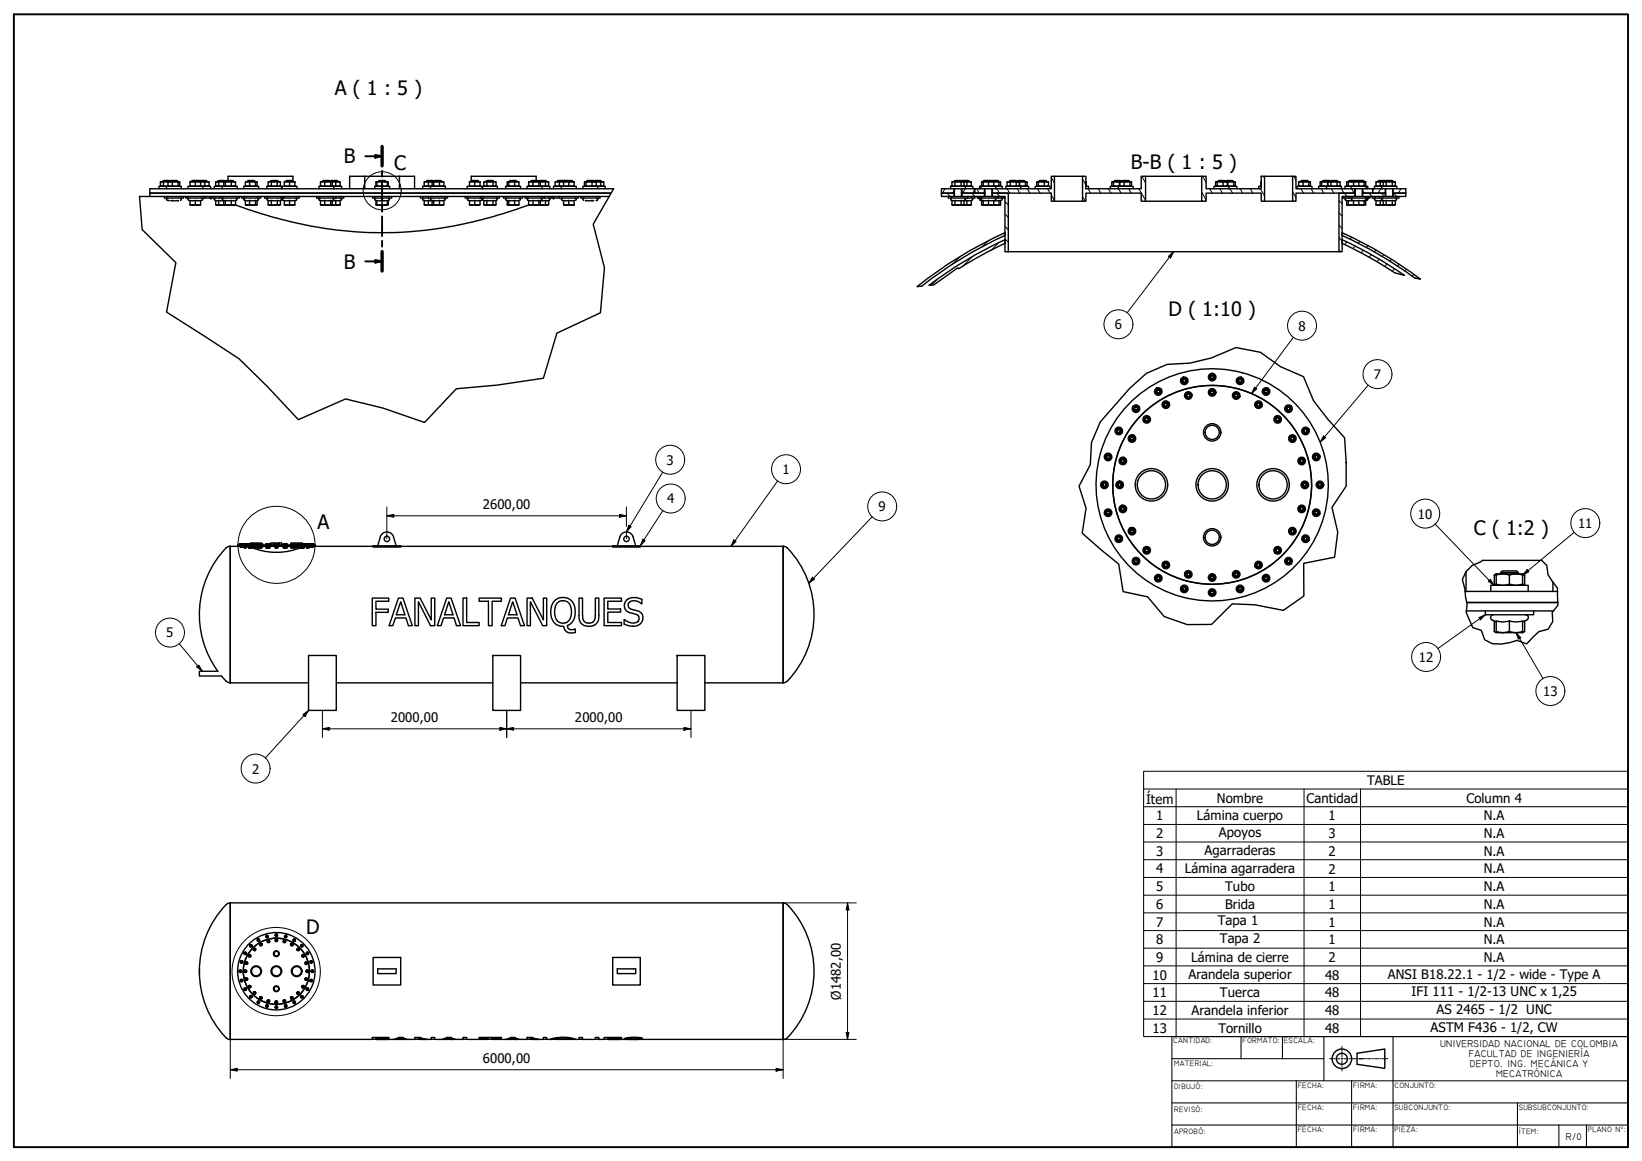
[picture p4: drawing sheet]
<svg xmlns="http://www.w3.org/2000/svg" width="594mm" height="420mm" viewBox="0 0 594 420" stroke-linecap="round" stroke-linejoin="round" font-family="sans-serif">
<defs><g id="words">
<g font-size="7.2">
<text x="121.1" y="34.5">A ( 1 : 5 )</text>
<text x="124.4" y="59.2">B</text>
<text x="142.6" y="61.7">C</text>
<text x="409.1" y="61.3">B-B ( 1 : 5 )</text>
<text x="124.4" y="97.2">B</text>
<text x="422.8" y="114.5">D ( 1:10 )</text>
<text x="114.9" y="191.5">A</text>
<text x="533.3" y="193.5">C ( 1:2 )</text>
<text x="110.7" y="338">D</text>
</g>
<g font-size="4.8">
<text x="403.3" y="119.2">6</text>
<text x="469.8" y="119.7">8</text>
<text x="497.1" y="137.1">7</text>
<text x="241.2" y="168.1">3</text>
<text x="283.1" y="171.6">1</text>
<text x="174.7" y="184.3">2600,00</text>
<text x="241.4" y="182.2">4</text>
<text x="317.9" y="185.1">9</text>
<text x="513" y="187.7">10</text>
<text x="570.9" y="191.1">11</text>
<text x="60.1" y="230.7">5</text>
<text x="513.3" y="239.6">12</text>
<text x="558.3" y="251.9">13</text>
<text x="141.4" y="261.3">2000,00</text>
<text x="208" y="261.3">2000,00</text>
<text x="91.2" y="280">2</text>
<text x="494.6" y="284.1">TABLE</text>
<text x="414.7" y="291.1">Ítem</text>
<text x="440.2" y="290.6">Nombre</text>
<text x="472.7" y="290.6">Cantidad</text>
<text x="530.5" y="290.6">Column 4</text>
<text x="418.3" y="296.9">1</text>
<text x="433.1" y="296.7">Lámina cuerpo</text>
<text x="480.7" y="296.9">1</text>
<text x="536.8" y="296.9">N.A</text>
<text x="418.3" y="303.3">2</text>
<text x="441" y="302.8">Apoyos</text>
<text x="480.7" y="303.3">3</text>
<text x="536.8" y="303.3">N.A</text>
<text x="418.3" y="309.7">3</text>
<text x="435.8" y="309.3">Agarraderas</text>
<text x="480.7" y="309.7">2</text>
<text x="536.8" y="309.7">N.A</text>
<text x="418.3" y="316.1">4</text>
<text x="428.7" y="315.8">Lámina agarradera</text>
<text x="480.7" y="316.1">2</text>
<text x="536.8" y="316.1">N.A</text>
<text x="418.3" y="322.4">5</text>
<text x="443.3" y="322.6">Tubo</text>
<text x="480.7" y="322.5">1</text>
<text x="536.8" y="322.5">N.A</text>
<text x="418.3" y="328.9">6</text>
<text x="443.2" y="329">Brida</text>
<text x="480.7" y="328.9">1</text>
<text x="536.8" y="328.9">N.A</text>
<text x="418.3" y="335.3">7</text>
<text x="440.6" y="334.8">Tapa 1</text>
<text x="480.7" y="335.3">1</text>
<text x="536.8" y="335.3">N.A</text>
<text x="418.3" y="341.7">8</text>
<text x="441.3" y="341.2">Tapa 2</text>
<text x="480.7" y="341.7">1</text>
<text x="536.8" y="341.7">N.A</text>
<text x="418.3" y="348.1">9</text>
<text x="431" y="348.3">Lámina de cierre</text>
<text x="480.7" y="348.1">2</text>
<text x="536.8" y="348.1">N.A</text>
<text x="417" y="354.5">10</text>
<text x="430" y="354.1">Arandela superior</text>
<text x="479.4" y="354.5">48</text>
<text x="502.1" y="354.1">ANSI B18.22.1 - 1/2 - wide - Type A</text>
<text x="304.2" y="361.8" transform="rotate(-90 304.2 361.8)">Ø1482,00</text>
<text x="417" y="360.9">11</text>
<text x="441.4" y="360.8">Tuerca</text>
<text x="479.4" y="360.9">48</text>
<text x="510.7" y="360.5">IFI 111 - 1/2-13 UNC x 1,25</text>
<text x="417" y="367.3">12</text>
<text x="431.1" y="367.4">Arandela inferior</text>
<text x="479.4" y="367.3">48</text>
<text x="519.7" y="367">AS 2465 - 1/2 UNC</text>
<text x="417" y="373.7">13</text>
<text x="440.8" y="373.7">Tornillo</text>
<text x="479.4" y="373.7">48</text>
<text x="517.6" y="373.4">ASTM F436 - 1/2, CW</text>
<text x="174.7" y="384.7">6000,00</text>
</g>
<g font-size="3.6">
<text x="521.1" y="378.9">UNIVERSIDAD NACIONAL DE COLOMBIA</text>
<text x="531.4" y="382.6">FACULTAD DE INGENIERÍA</text>
<text x="531.8" y="386.1">DEPTO. ING. MECÁNICA Y</text>
<text x="541.3" y="389.7">MECATRÓNICA</text>
<text x="566.5" y="412.5">R/0</text>
</g>
<g font-size="2.9">
<text x="424.5" y="377.6">CANTIDAD:</text>
<text x="449.5" y="377.6">FORMATO:</text>
<text x="464.5" y="377.6">ESCALA:</text>
<text x="424.8" y="385.8">MATERIAL:</text>
<text x="424.8" y="394.3">DIBUJÓ:</text>
<text x="469.5" y="393.6">FECHA:</text>
<text x="489.5" y="393.6">FIRMA:</text>
<text x="504.5" y="393.6">CONJUNTO:</text>
<text x="469.5" y="401.6">FECHA:</text>
<text x="489.5" y="401.6">FIRMA:</text>
<text x="504.5" y="401.7">SUBCONJUNTO:</text>
<text x="549.5" y="401.7">SUBSUBCONJUNTO:</text>
<text x="424.8" y="402.3">REVISÓ:</text>
<text x="424.8" y="410.3">APROBÓ:</text>
<text x="469.5" y="409.6">FECHA:</text>
<text x="489.5" y="409.6">FIRMA:</text>
<text x="504.5" y="409.6">PIEZA:</text>
<text x="549.5" y="410.3">ÍTEM:</text>
<text x="574.5" y="409.6">PLANO N°:</text>
</g>
</g></defs>
<!-- layer: Hatch (ISO) -->
<g fill="none" stroke="#000" stroke-width=".36">
<path d="M341.9 68.3l-.9 1.6M342.6 69.9l1.2 1.2M345.2 68.9l-.6 1M348 70.8l.2 .3M349.2 68.3l-.9 1.6M351.5 69.9l1.2 1.2M352.6 68.7l-.6 1.2M353.4 68.3l.9 1.6M356 69.9l.2 .1M360.6 69.9l1.2 1.2M360.7 68.3l.9 1.6M363.6 77.4l1.2 1.3"/>
<path d="M363.6 72.9l1.2 1.2M364.4 68.3l.9 1.6M368 68.3l.9 1.6M371.7 68.3l.9 1.6M375.3 68.3l1 1.6M379 68.3l.9 1.6M380.4 70.5l1.1 2.1M380.4 64.2l1.1 2.1M391.7 71.2l.9 1.6M391.7 64.8l1.2 2.1M393.7 68.3l.9 1.6M397.4 68.3l.9 1.6"/>
<path d="M401 68.3l1 1.6M404.7 68.3l.9 1.6M408.4 68.3l.9 1.6M412.1 68.3l2.4 4.2M413.1 63.8l1.4 2.3M434.8 69.6l1.6 2.8M435.1 63.8l1.3 2.2M437.7 68.3l.9 1.6M441.3 68.3l1 1.6M445 68.3l1 1.6M448.7 68.3l.9 1.6M452.4 68.3l.9 1.6"/>
<path d="M456 68.3l1.5 2.6M457.1 63.8l.4 .8M467.7 69.4l1.2 2.1M468.1 63.8l.8 1.4M470.7 68.3l.9 1.6M474.3 68.3l1 1.6M478 68.3l.9 1.6M481.6 68.3l1 1.6M484.4 77l1.2 1.2M484.4 72.6l1.2 1.1M485.3 68.3l1 1.6 1.2 1.2M489 68.3l1 1.6"/>
<path d="M493 68.9l.6 1M495.2 69.9l1.2 1.2M496.3 68.3l.3 .4M499.6 68.3l-1 1.6M499.7 69.9l1.3 1.2M504.2 69.9l1.2 1.2M506.9 68.3l-.9 1.6M347.3 92.9l-2.8 2.8M351.9 92.8l-3.6 3.6M357.5 87.2l-2.2 2.1M361.3 87.9l-2.7 2.6M363.6 90.9l.2 .2"/>
<path d="M363.6 86.5l1.2 1.1M363.6 82l1.2 1.2M484.4 90.5l.6 .6M484.4 86l1.2 1.2M484.4 81.5l1.2 1.2M486 84.4l-.4 .4M487.3 87.6l-.9 .9M489 85.8l-.6 .7M490.3 89.1l-.9 .9M492.1 87.4l-.7 .6M493.3 90.6l-.9 .9M495 88.9l-.7 .7"/>
<path d="M496.2 92.2l-.9 .9M497.9 90.5l-.7 .7M499 93.8l-.8 .9M500.7 92.2l-.6 .6M501.8 95.5l-.8 .9M503.5 93.8l-.6 .7M504.6 97.3l-.9 .8M506.2 95.6l-.6 .6M507.2 99.1l-.2 .3M508.9 97.4l-.6 .7M511.6 99.3l-.7 .6M332.4 103.2l-.4 .5"/>
<path d="M339 101.2l-2 2"/>
</g>
<!-- layer: Visible (ISO) -->
<g fill="none" stroke="#000" stroke-width=".51">
<path d="M50.5 71.1h169.9M58 67.2l2.9 .2M58 67.2l.4 .2M58 65.9v1.3M59 65.8l.2-.5h2.1l.2 .5M59 65.5h2.5M59.1 65.9v1.3M59.4 71.1v.6h7v-.6M60.2 67.4h-2.7v.9M60.2 68.3v-.9h5.4v.9M60.5 72.4v.1M60.6 71.6l-.4 .3 .2 .5"/>
<path d="M60.8 65.9v1.3M60.9 65.8l-2.9 .1M61 65.8l-3 .1M61 65.8h3.8M61 65.8l-.2 .1 .7-.1M61.5 65.8h3.4l.1 1.4-.2 .2-4-.2 .2 .2M61.7 65.5l.1-.2 2.4 .2M61.7 65.5h2.5M61.7 65.5v.3M62.4 72.6h2.1M62.4 72.6l-.7 .1M62.4 65.9v1.3"/>
<path d="M62.4 72.6v.1M64.2 65.5v.3M64.5 65.9v1.3M64.6 72.6l-.1 .1M64.8 65.8h.1M64.9 67.4h-.1M65.2 71.6l.4 .3-.2 .5M65.4 72.4l-.1 .1M67.2 71.1v.6h7v-.6M68 68.3v-.9h5.4v.9M68.2 72.4l.6 .3M68.4 71.6l-.4 .3 .2 .5"/>
<path d="M68.8 65.9h3.8M68.8 67.2l.9 .2 2.9-.2M68.8 74.1l.9 .1M69.4 65.5l2.4-.2 .1 .5M69.4 65.5h5.4M69.4 65.5v.3M69.7 74.2h1.9M70.7 72.6h1.9v1.6h-1M70.7 72.6h-1.9v1.5M70.7 65.9v1.3M70.7 72.6v1.5M71.8 65.3l.6 .1"/>
<path d="M72.3 65.8l.2-.5h2l.3 .5M72.6 65.8l3 .1zM72.6 65.8v1.6l3-.2-.2 .2M72.6 65.8h-3.8v1.6M72.6 74.1l-1 .1M73 71.6l.4 .3-.2 .5M73.2 72.4l-.6 .3M73.4 67.4h2.8v.9M74.1 65.9v1.3M74.2 71.7h2.5M75.6 65.9v1.3M75.9 71.6l.4 .5"/>
<path d="M76.7 71.1v.6h2.9M77.7 72.4l.3 .2M77.9 71.6l-.4 .3 .2 .5M78 67.2l3 .1M78 74.1h1.1M78 72.6h1.1M78 74.1l4.6 .1M78 67.2l.3 .2M78 65.9v1.3M78 72.6v1.5M78.9 65.5l.3-.2 2.3 .2M78.9 65.5h2.6"/>
<path d="M78.9 65.5v.3M79.1 74.1h1.9M79.1 72.6h1.9M79.1 65.9v1.3M79.1 72.6v1.5M79.6 71.1v.6h7v-.6M80.4 67.4h-2.9v.9M80.4 68.3v-.9h5.4v.9M80.6 72.4l.9 .2M80.8 71.6l-.4 .3 .2 .5M81 72.6v1.5l1.6 .1M81 65.8l-3 .1"/>
<path d="M81.2 65.8h.1M81.2 67.4h.1M81.2 65.8l-3.2 .1M81.2 65.8h3.9l-4.1 .1 .1 1.5 4.1-.2-.2 .2M81.5 65.5v.3M81.5 72.6h2.2M81.5 65.9v1.3M81.5 72.6v1.5M81.9 65.5l.1-.2 2.4 .2M81.9 65.5h2.5M81.9 65.5v.3M82.5 65.3v-1.5h23.5v2"/>
<path d="M82.6 74.2h2.5M83.7 72.6h1.5M83.7 65.9v1.3M83.7 72.6v1.5M84.4 65.5v.3M85.2 74.1a144.6 144.6 0 0 0 92.3 4.6l13.9-4.6M85.2 74.1l-2.6 .1M85.2 74.1l-.1 .1M85.2 65.9v1.3M85.2 72.6v1.5M85.4 71.6l.4 .3-.2 .5M85.6 72.4l-.4 .2"/>
<path d="M87.4 71.1v.6h7v-.6M88.2 68.3v-.9h5.4v.9M88.4 72.4l.4 .2M88.6 71.6l-.5 .3 .3 .5M88.8 72.6h1.5M88.8 65.9v1.3M88.8 72.6v1.5M89.6 65.5l.3-.2 2.2 .2M89.6 65.5h2.5M89.6 65.5v.3M90.3 74.1h-1.5l4 .1M90.3 74.1h2.2"/>
<path d="M90.3 72.6h2.2M90.3 65.9v1.3M90.3 72.6v1.5M92.1 65.5v.3M92.5 65.9v1.3M92.5 72.6v1.5M92.8 65.8h-3.9l4.1 .1v1.3l-.3 .2-3.9-.2 .2 .2M92.8 65.8h.1M92.8 67.4h.1M93 72.6v1.5h-.5M93.2 71.6l.4 .3-.2 .5M93.3 72.4l-.8 .2"/>
<path d="M95.8 71.1v.6h12.5v-.6M96.5 68.3v-.9h5.4v.9M96.8 72.4l.2 .2M96.9 71.6l-.4 .3 .3 .5M97 65.9h4.5M97 67.2l.6 .2 3.9-.2M97 74.1l2.3 .1M97 72.6h1.2M97 65.9v1.3M97 72.6v1.5M97 67.2l.3 .2M98 65.5l.2-.2 2.3 .2"/>
<path d="M98 65.5h2.5M98 65.5v.3M98.2 72.6h2.1M98.2 65.9v1.3M98.2 72.6v1.5M100.3 72.6h1.2M100.3 65.9v1.3M100.3 72.6v1.5M100.5 65.5v.3M101.5 65.9v1.3l-.3 .2M101.5 74.1l-2.2 .1M101.5 72.6v1.5l-2.2 .1"/>
<path d="M101.6 71.6l.4 .3-.3 .5M101.7 72.4l-.2 .2M102 68.3v-.9h5.4v.9M102.2 72.4l.7 .3M102.5 71.6l-.4 .3 .2 .5M102.7 71.1v.6M102.9 67.4v-1.6h3.8v1.6M102.9 65.9h3.8M102.9 67.2l.9 .2 2.9-.2M102.9 74.1l.9 .1M103.5 65.5v.3M103.7 65.3l2.3 .2h-2.5z"/>
<path d="M103.8 74.2h1.9M104.8 74.1l-1 .1M104.8 74.1l.9 .1M104.8 72.6h1.9v1.5M104.8 72.6h-1.9v1.5M104.8 65.9v1.3M104.8 72.6v1.5M106.7 74.1l-1 .1M107 71.6l.4 .3-.2 .5M107.3 72.4l-.6 .3M114.6 71.1v.6h9.8v-.6M115.4 68.3v-.9h8.2v.9"/>
<path d="M115.6 72.4l.4 .2M115.7 71.6l-.4 .3 .3 .5M116 74.1l4.4 .1h-.4M116 72.6h1.5M116 65.9v1.3M116 72.6v1.5M116.8 65.5l.2-.2 2.3 .2M116.8 65.5h2.5M116.8 65.5v.3M117.5 72.6h2.1M117.5 65.9v1.3M117.5 72.6v1.5"/>
<path d="M119.3 65.5v.3M119.6 65.5l.3-.2 2.3 .2M119.6 65.5v.3M119.6 65.9v1.3M119.6 72.6v1.5M119.6 65.5h2.6M120 65.8h2.8M120 65.8h2.2M120 65.8h-3.9l4.1 .1v1.3l-.3 .2-3.9-.2 .1 .2M120.2 72.6l-.2 1.6-4-.1M120.4 71.6l.4 .3-.3 .5M120.5 72.4l-.9 .2"/>
<path d="M120.8 67.4v.9M121.5 74.1h1.6M121.5 74.1l-1.1 .1 2.7-.1M121.5 72.6h1.6M121.5 72.6l-1.3 .1M121.5 65.9v1.3M121.5 72.6v1.5M121.5 71.1v.6M122.2 65.5v.3M122.2 65.8l.9 .1-.2-.1M122.8 65.8h.1M122.9 67.4l.2-.2-3.1 .2"/>
<path d="M122.9 67.4h-.1M123.1 65.9v1.3M123.1 72.6v1.5M123.2 71.6l.4 .3-.2 .5M123.4 72.4l-.3 .2M126.5 68.3v-4.5h23.5v4.5M132 63.8v4.5M134.7 71.1v.6h7v-.6M135.6 68.3v-.9h5.4v.9M135.8 72.4l.5 .3M135.9 71.6l-.4 .3 .2 .5M136 67.2l.3 .2"/>
<path d="M136 74.1l.3 .1zM136 65.9v1.3M136 72.6v1.5M136.3 65.8l-.3 .1M136.3 65.8h3.8M136.3 65.9h3.8M136.3 67.2l1 .2 2.8-.2M136.3 74.1l1 .1M136.3 65.8v1.6M137 65.5l.2-.2 2.3 .2M137 65.5h2.5M137 65.5v.3"/>
<path d="M137.3 74.2h2.8M138.2 72.6h1.9v1.6M138.2 72.6h-1.9v1.5M138.2 65.9v1.3M138.2 72.6v1.5M139.5 65.5v.3M140.1 65.8l.4 .1M140.1 74.1l-2.8 .1M140.1 65.8v1.6M140.5 67.2l-.4 .2M140.5 65.9v1.3l-.4 .2M140.5 74.1l-.4 .1"/>
<path d="M140.5 72.6v1.5l-.4 .1M140.6 71.6l.4 .3-.3 .5M140.7 72.4l-.6 .3M144.5 63.8v4.5M152.1 71.1v.6h9.8v-.6M152.9 68.3v-.9h8.3v.9M153.1 72.4l.4 .2M153.3 71.6l-.4 .3 .2 .5M153.5 74.1l.7 .1zM153.5 72.6h1.5M153.5 65.9v1.3M153.5 72.6v1.5"/>
<path d="M153.5 65.8h3zM153.7 67.4l-.2-.2 3 .2M154.2 74.2h2.3M154.3 65.5l.3-.2 2.2 .2M154.3 65.5h2.5M154.3 65.5v.3M154.9 71.1v.6M155 72.6l1.3 .1M155 65.9v1.3M155 72.6v1.5M155.8 67.4v.9M156 72.4l.9 .2"/>
<path d="M156.1 71.6l-.4 .3 .2 .5M156.3 72.6v1.5h.6M156.5 65.8h1.4M156.6 65.8h1.3M156.6 65.8l-.3 .1v1.3l.3 .2M156.8 65.5v.3M156.9 74.1h3.7l-6.4 .1M156.9 72.6h2.1M156.9 65.9v1.3M156.9 72.6v1.5M157.2 65.5l.2-.2 2.3 .2M157.2 65.5h2.5"/>
<path d="M157.2 65.5v.3M157.9 65.8h2.4M157.9 65.8h1.9M159 72.6h1.6M159 65.9v1.3M159 72.6v1.5M159.7 65.5v.3M159.8 65.8l.8 .1-.2-.1M160.3 65.8h.1M160.4 67.4l.2-.2-4 .2M160.4 67.4h-.1M160.6 65.9v1.3"/>
<path d="M160.6 72.6v1.5M160.8 71.6l.4 .3-.3 .5M160.9 72.4l-.3 .2M168.3 71.1v.6h12.4v-.6M169 68.3v-.9h5.4v.9M169.3 72.4l.6 .3M169.4 71.6l-.4 .3 .3 .5M169.9 67.4v-1.6h3.8v1.6M169.9 65.9h3.8M169.9 67.2l.9 .2 2.9-.2M169.9 74.1l.9 .1M170.7 65.3l2.3 .2h-2.5z"/>
<path d="M170.8 74.2h1.9M171.8 72.6h1.9v1.6h-1M171.8 72.6h-1.9v1.5M171.8 65.9v1.3M171.8 72.6v1.5M173 65.5v.3M173.7 74.1l-1 .1M173.7 71.1v.6M174.1 71.6l.4 .3-.2 .5M174.2 72.4l-.5 .3M174.6 68.3v-.9h5.4v.9M174.8 72.4l.3 .2"/>
<path d="M174.9 71.6l-.4 .3 .2 .5M175.1 67.2l.5 .2 3.9-.2M175.1 74.1h1M175.1 72.6h1M175.1 67.2l.2 .2M175.1 65.9v1.3M175.1 72.6v1.5M175.1 74.1h4.4M176 65.5l.2-.2 2.3 .2M176 65.5h2.5M176 65.5v.3M176.1 74.1h3.4"/>
<path d="M176.1 72.6h2.3M176.1 65.9v1.3M176.1 72.6v1.5M177.2 65.8l2.3 .1M177.2 65.8l-2.1 .1M178.4 72.6h1.1M178.4 65.9v1.3M178.4 72.6v1.5M178.5 65.5v.3M179.5 67.2l-.4 .2M179.5 65.9v1.3M179.5 72.6v1.5"/>
<path d="M179.5 71.6l.4 .3-.2 .5M179.7 72.4l-.2 .2M182.1 71.1v.6h7v-.6M182.9 68.3v-.9h5.4v.9M183.1 72.4l1 .2M183.3 71.6l-.4 .3 .2 .5M183.5 72.6v1.5l1.6 .1M183.6 65.8h4l.2 .1h-4.3v1.3l.3 .2 4-.2-.3 .2M183.6 74.2h1.5M183.6 67.4h.1M184.1 72.6h2.1M184.1 65.9v1.3"/>
<path d="M184.1 72.6v1.5M184.3 65.5l.3-.2 2.3 .2M184.3 65.5h2.6M184.3 65.5v.3M186.2 72.6h1.6M186.2 65.9v1.3M186.2 72.6v1.5M186.9 65.5v.3M187.8 74.1l-2.7 .1M187.8 65.9v1.3M187.8 72.6v1.5M187.9 71.6l.4 .3-.2 .5"/>
<path d="M188.1 72.4l-.3 .2M189.9 71.1v.6h7v-.6M190.7 68.3v-.9h5.4v.9M190.9 72.4l.4 .2M191.1 71.6l-.4 .3 .2 .5M191.3 74.1h1.5M191.3 74.1l6.6 .1M191.3 72.6h1.5M191.3 65.9v1.3M191.3 72.6v1.5M191.5 65.8l-.2 .1 2.6-.1M191.5 67.4l-.2-.2 4 .2"/>
<path d="M191.5 65.8h.1M191.5 67.4h.1M191.5 65.8h2.4M192.2 65.5l.1-.2 2.4 .2M192.2 65.5h2.5M192.2 65.5v.3M192.8 72.6h2.1M192.8 65.9v1.3M192.8 72.6v1.5M193.9 65.8h1.4M194 65.3v-1.5h-23.5v2M194.7 65.5v.3"/>
<path d="M194.9 65.9v1.3M194.9 72.6v1.5M195 65.5l.3-.2 2.2 .2M195 65.5h2.5M195 65.5v.3M195.3 65.8l.2 .1v1.3l-.2 .2M195.3 65.8l3.2 .1M195.3 65.8h.1M195.4 67.4h-.1M195.5 65.8l3 .1M195.5 74.1l2.4 .1M195.5 72.6l-.1 1.6-2.6-.1"/>
<path d="M195.7 71.6l.4 .3-.2 .5M195.9 72.4l-1 .2M196.1 67.4h2.8v.9M197.4 72.6h1.1M197.4 72.6h-1.9M197.4 65.9v1.3M197.4 72.6v1.5M197.5 65.5v.3M198.5 67.2l-3 .1M198.5 65.9v1.3l-.3 .2M198.5 74.1l-.6 .1M198.5 72.6v1.5l-.6 .1"/>
<path d="M198.6 71.6l.4 .3-.2 .5M198.8 72.4l-.3 .2M199.8 71.1v.6h-2.9M199.8 71.7h2.5M200.6 71.6l-.4 .5M200.9 65.9v1.3M200.9 65.8h3zM201.7 65.8l.2-.5h2.1l.2 .5M201.7 65.5h5.4M202.3 71.1v.6h7v-.6M202.4 65.9v1.3M203.1 68.3v-.9h5.4v.9"/>
<path d="M203.1 67.4h-2.8v.9M203.3 72.4l.6 .3M203.5 71.6l-.4 .3 .2 .5M203.9 65.8h2.9M203.9 67.2l1 .2 2.8-.2M203.9 65.8v1.6l-3-.2 .1 .2M203.9 74.1l1 .1M204.8 65.3l-.7 .1M205.8 74.1h1.9M205.8 74.1l-.9 .1M205.8 72.6h-1.9v1.5M205.8 72.6h1.9v1.6h-2.8"/>
<path d="M205.8 65.9v1.3M205.8 72.6v1.5M206.8 65.8l.9 .1M206.8 65.8l-2.9 .1M206.8 65.8h.9v1.6M207.1 65.5l-2.3-.2-.3 .5M207.1 65.5v.3M208.1 71.6l.4 .3-.2 .5M208.3 72.4l-.6 .3M210.1 71.1v.6h7v-.6M210.9 68.3v-.9h5.4v.9M211.1 72.4l.1 .1"/>
<path d="M211.3 71.6l-.4 .3 .2 .5M211.6 65.8h3.3M211.6 67.4h.1M211.9 72.6l.1 .1M212 72.6h2.2M212 65.9v1.3M212.3 65.5l2.3-.2 .3 .5M212.3 65.5h5.2M212.3 65.5v.3M214.2 72.6l.6 .1M214.2 65.9v1.3M214.2 72.6v.1"/>
<path d="M214.9 65.8h.7M214.9 65.8h-3.3l-.1 1.4 4.1 .2M214.9 65.8l.3-.5h2.1l.2 .5M215.5 65.8h2.4M215.6 67.4h-.1M215.7 65.9v1.3M215.9 71.6l.4 .3-.2 .5M216.1 72.4l-.1 .1M216.3 67.4h2.6v.9M217.4 65.9v1.3M217.9 65.8l.5 .1M217.9 65.8h-2.3"/>
<path d="M218.4 67.2l-2.8 .2M218.4 65.9v1.3l-.3 .2M222 68.3h-167.8v1.6h166.9h-166.9v1.2M343.1 71.1h-2.5v-1.2h4.6v1.2M343.1 71.1h7v.6h-7zM343.9 68.3h-3.3v1.6h4.6v-1.6M343.9 67.4h5.4v.9h-5.4zM344.1 72.4l.3 .2M344.3 71.6l-.4 .3 .3 .5M344.4 65.9h4.4M344.4 67.2l.6 .2 3.8-.2M344.4 74.1h3.3"/>
<path d="M344.4 72.6h1.1M344.4 74.1l4.1 .1M344.4 67.2l.3 .2M344.4 65.9v1.3M344.4 72.6v1.5M345.2 69.9h.1M345.3 65.5l.3-.2 2.3 .2M345.3 65.5h2.6M345.3 65.5v.3M345.3 68.3v2.8M345.5 72.6h2.2M345.5 65.9v1.3"/>
<path d="M345.5 72.6v1.5M347.7 74.1h1.1M347.7 72.6h1.1M347.7 65.9v1.3M347.7 72.6v1.5M347.9 69.9h.1M347.9 65.5v.3M347.9 68.3v2.8M348 65.5l.2-.2 2.3 .2M348 65.5h2.5M348 65.5v.3M348 71.1v-1.2h8.2v1.2"/>
<path d="M348 68.3v1.6h4.6v-1.6h-3.3M348.5 65.8l2.9 .1-2.8-.1M348.5 65.8l-4.1 .1M348.5 74.2h.3h-.2M348.5 65.8l.3 .1M348.6 67.4l2.8-.2-.2 .2M348.8 72.6v1.5l-.3 .1M348.8 67.2l-.3 .2M348.8 65.9v1.3M348.9 71.6l.4 .3-.2 .5M349.1 72.4l-.3 .2M349.3 67.4h2.7v.9"/>
<path d="M349.8 74.1h1.6M349.8 74.1l-1 .1 2.6-.1M349.8 72.6h1.6M349.8 72.6l-1 .1M349.8 65.9v1.3M349.8 72.6v1.5M350.1 71.1h4M350.5 65.5v.3M351.4 65.9v1.3M351.4 72.6v1.5M351.6 71.6l.4 .3-.3 .5M351.7 72.4l-.3 .2"/>
<path d="M352.7 71.1v.6h-2.6M353.6 71.1v.6h.5M354.1 71.7v-.6h7v.6M354.1 71.7h7M354.6 72.4l.6 .3M354.7 71.6l-.4 .3 .3 .5M354.9 68.3h-2.3v1.6h3.6v-1.6M354.9 67.4h-.5v.9M354.9 67.4v.9h5.4v-.9M354.9 67.4h5.4M355.2 65.9v1.5M355.2 74.1l.5 .1z"/>
<path d="M355.2 72.4l.5 .3M355.3 71.6l-.4 .3 .2 .5M355.6 72.6h-.4v1.5M355.7 65.8l-.5 .1M355.7 65.8v1.6l-.5-.2M355.7 65.8h3.8M355.7 67.2l1 .2 2.8-.2M355.7 74.1l1 .1M355.8 65.5h5.4M355.8 65.5v.3M356.2 69.9h.2M356.4 65.8l.2-.5h2l.3 .5"/>
<path d="M356.4 68.3v2.8M356.6 65.3l-.8 .2M356.7 74.2h1.9M357.6 74.1l-.9 .1M357.6 74.1l1 .1M357.6 72.6h-1.9v1.5M357.6 72.6h1.9v1.5M357.6 65.9v1.3M357.6 72.6v1.5M358.8 65.4l2.4 .1M358.9 69.9h.1M358.9 68.3v2.8"/>
<path d="M359 71.1v-1.2h5.8v21.2M359 68.3v1.6h21.4v2.9h1.1v-9h-1.1v4.5h-20.1M359.5 65.8h2.3M359.5 67.3l2.3 .1M359.5 74.1h1.9M359.5 74.1l-.9 .1M359.5 74.2h2.4M359.5 65.8v1.6M359.9 71.6l.5 .3-.3 .5M360.1 72.4l-.6 .3M360.3 67.4h2.3v.9M361.1 71.1h2.5v20h1.2"/>
<path d="M361.2 65.5v.3M361.4 72.6h-1.7M361.4 65.9v1.3M361.4 72.6v1.5M361.8 65.8l.2 .1v1.3l-.2 .2M361.8 65.8l-6.1 .1M361.8 65.8h.1M361.9 67.4h-.1M362 72.6v1.5h-.6M362.2 71.6l.4 .3-.2 .5M362.4 72.4l-1 .2M363.4 71.1v.6h-2.3"/>
<path d="M363.4 71.7h.2M363.9 68.3v-.9h8.3v.9M364.4 65.9h4.4M364.4 67.2l.5 .2 3.9-.2M364.4 65.9v1.3l.3 .2M365.3 65.8l.3-.5h2l.3 .5M365.3 65.5h2.6M365.5 65.9v1.3M367.7 65.9v1.3M368.2 65.8l.2-.5h2.1l.2 .5M368.2 65.5h2.5M368.5 65.8h2.8"/>
<path d="M368.5 65.8l-4.1 .1M368.5 65.8l.3 .1M368.6 65.8l.3 .1M368.8 67.2l-.3 .2M368.8 65.9v1.3M368.9 65.9h2.7v1.3l-.3 .2-2.4-.2M368.9 67.2l-.3 .1M368.9 65.9v1.3M369.3 67.4v.9M371 65.9v1.3M371.3 65.8h.1M371.4 67.4h-.1"/>
<path d="M374.5 68.3v-.9h5.4v.9M375.3 65.8h.1M375.3 67.4h.1M375.3 65.8l4 .1zM375.4 65.8l-.3 .1v1.3l.3 .2M375.4 67.4l3.9-.2-.1 .2M375.7 65.9v1.3M376 65.8l.2-.5h2.1l.2 .5M376 65.5h2.5M377.8 65.9v1.3M379.3 65.9v1.3M381.5 63.8h10.2"/>
<path d="M381.5 72.8h10.2M391.7 63.8h1.2v4.5h20v-4.5h1.6v9h-1.6v-2.9h-20v2.9h-1.2zM392.9 65.8v.1M392.9 67.2l.1 .2M392.9 67.4h.9v.9M393 65.9v1.3M402.5 65.8h.1M402.5 67.4h.1M402.5 65.8h2.9M402.8 65.9v1.3M403.2 65.8l.2-.5h2l.3 .5M403.2 65.5h2.5"/>
<path d="M404.6 68.3v-.9h5.4v.9M404.6 67.4h-2.9v.9M405 65.9h-2.7v1.3l.3 .2 2.4-.2M405 67.2l.3 .1M405 65.9v1.3M405.1 65.9v1.3M405.3 65.8l-.3 .1M405.4 65.8h3.7M405.4 65.8l-.3 .1 4-.1M406 65.8l.3-.5h2l.3 .5M406 65.5h2.6M406.7 65.9v1.3"/>
<path d="M408.8 65.9v1.3M409.1 65.8l.3 .1v1.3l-.3 .2-4-.2 .3 .2M409.1 65.8h.2M409.3 67.4h-.1M414.5 63.8h20.3M414.5 72.8h20.3M434.8 63.8h1.6v4.5h19.9v-4.5h1.2v9h-1.2v-2.9h-19.9v2.9h-1.6zM439.2 68.3v-.9h5.4v.9M440 65.8h3.3M440 67.4h.1M440.4 65.9v1.3M440.7 65.8l.2-.5h2.1l.2 .5"/>
<path d="M440.7 65.5h2.5M442.5 65.9v1.3M443.3 65.8l.8 .1zM443.3 65.8h-3.3l-.2 1.4 .3 .2 4-.2-.2 .2M443.5 65.8l.3-.5h2l.3 .5M443.5 65.5h2.6M443.9 65.8h2.9M444.2 65.9h2.7v1.3l-.2 .2-2.5-.2M444.2 65.9h-.1v1.3M444.2 67.2l-.2 .1M444.2 65.9v1.3M444.6 67.4h2.9v.9"/>
<path d="M446.3 65.9v1.3M446.8 67.4h-.1M456.2 65.9v1.3M456.3 65.8v.1M456.3 67.2l-.1 .2M456.3 67.4h-.9v.9M457.5 63.8h10.2M457.5 72.8h10.2M469.3 68.3v-.9h5.4v.9M469.8 65.9v1.3M470 65.8l-.2 .1 .9-.1M470 67.4l-.2-.2 4 .2"/>
<path d="M470 65.8h.1M470 67.4h.1M470.1 65.8h2.4M470.7 65.8h1.8M470.7 65.8l.3-.5h2l.3 .5M470.7 65.5h2.6M471.4 65.9v1.3M472.5 65.8h1.4M472.5 65.8h1.3M473.5 65.9v1.3M473.8 65.8l.3 .1v1.3l-.3 .2M473.9 65.8h.1"/>
<path d="M474 67.4h-.1M477.8 65.8h3M477.8 67.4h.1M478.2 65.9v1.3M478.5 65.8l.2-.5h2.1l.2 .5M478.5 65.5h2.5M479.9 68.3v-.9h5.4v.9M479.9 67.4h-2.8v.9M480.3 65.9h-2.7l.2 1.5 2.5-.2M480.3 67.2l.3 .1M480.3 65.9v1.3M480.4 67.2l.6 .2 3.8-.2"/>
<path d="M480.4 67.2l.4 .2M480.4 65.9v1.3M480.6 65.8l-.3 .1M480.8 65.8h1.9M480.8 65.8l-.4 .1M481 65.8h1.7M481 65.8l-.6 .1M481.4 65.8l.2-.5h2.1l.2 .5M481.4 65.5h2.5M481.5 65.9v1.3M482.7 65.8l2.1 .1M483.7 65.9v1.3"/>
<path d="M484.8 67.2l-.2 .2M484.8 65.9v1.3M485.6 71.7h.2M485.8 71.1v.6h2.3M486.9 72.4l.6 .3 2.1-.1M487 71.6l-.4 .3 .2 .5M487.2 72.6v1.5h.6M487.4 65.8h1.4M487.4 74.2h2.3M487.4 67.4h.1M487.8 74.1h1.9M487.8 65.9v1.3"/>
<path d="M487.8 72.6v1.5M488.1 65.5h5.4M488.1 65.5v.3M488.1 71.1h-2.5v20h-1.2v-21.2h5.8v1.2M488.1 71.7v-.6h7v.6M488.1 71.7h7M488.8 65.8l4.7 .1M488.8 65.8h-1.4l-.2 1.4 .3 .2 2.2-.1M488.8 65.8h.9M488.9 68.3h-20v-4.5h-1.2v9h1.2v-2.9h21.3M488.9 67.4v.9h5.4v-.9M488.9 67.4h-2.3v.9"/>
<path d="M488.9 67.4h5.4M489.1 72.4l.6 .3M489.3 71.6l-.4 .3 .2 .5M489.7 65.8h3.8M489.7 67.2l1 .2 2.8-.2M489.7 74.1l1 .1M489.7 65.8v1.6M490.2 69.9h.1M490.2 68.3v1.6M490.3 65.8l.3-.5h2l.3 .5M490.3 68.3v2.8M490.5 65.4l-2.4 .1"/>
<path d="M490.7 74.2h2.8M491.6 72.6h1.9v1.6M491.6 72.6h-1.9v1.5M491.6 65.9v1.3M491.6 72.6v1.5M492.6 65.3l.9 .2M492.9 69.9h.1M492.9 68.3v2.8M493 71.1v-1.2h8.2v1.2M493 68.3v1.6h3.6v-1.6h-2.3M493.5 65.5v1.9l.6-.2M493.5 65.8l.6 .1"/>
<path d="M493.5 74.1l-2.8 .1M493.6 72.6h.5v1.6h-.6M493.9 71.6l.4 .3-.2 .5M494.1 65.9v1.5M494.1 74.1l-.6 .1M494.1 72.4l-.6 .3M494.3 67.4h.6v.9M494.5 71.6l.4 .3-.2 .5M494.7 72.4l-.6 .3M495.1 71.1h4M495.7 71.1v.6h-.6M496.4 71.1v.6h2.7"/>
<path d="M497.5 72.4l.3 .2M497.6 71.6l-.4 .3 .2 .5M497.8 74.1h1.6M497.8 74.1l2.6 .1-1-.1M497.8 72.6l2.6 .1M497.8 65.9v1.3M497.8 72.6v1.5M497.9 65.8h2.8zM498.7 65.5l.2-.2 2.3 .2M498.7 65.5h2.5M498.7 65.5v.3M499.1 71.1h7v.6h-7z"/>
<path d="M499.4 65.9v1.3M499.4 72.6v1.5M499.9 68.3h-3.3v1.6h4.6v-1.6M499.9 67.4h5.4v.9h-5.4zM499.9 67.4h-2.6v.9M500.1 72.4l.3 .2M500.3 71.6l-.4 .3 .2 .5M500.4 67.2l.6 .2 3.8-.2M500.4 65.9v1.3l.3 .2-2.9-.2 .2 .2M500.4 74.1h1.1M500.4 72.6v1.5l.3 .1M500.4 72.6h1.1"/>
<path d="M500.7 74.2h-.3h.3M501.2 69.9h.1M501.2 65.5v.3M501.3 65.5l.3-.2 2.3 .2M501.3 65.5h2.6M501.3 65.5v.3M501.3 68.3v2.8M501.5 74.1h2.2M501.5 72.6h2.2M501.5 65.9v1.3M501.5 72.6v1.5M503.7 74.1h1.1"/>
<path d="M503.7 72.6h1.1M503.7 65.9v1.3M503.7 72.6v1.5M503.9 69.9h.2M503.9 65.5v.3M503.9 68.3v2.8M504.1 71.1v-1.2h4.5v1.2h-2.5M504.1 68.3v1.6h4.5v-1.6h-3.3M504.3 65.8l-3.9 .1M504.3 65.8l.5 .1M504.8 74.1l-4.1 .1M504.8 67.2l-.3 .2"/>
<path d="M504.8 65.9v1.3M504.8 72.6v1.5M504.9 71.6l.4 .3-.2 .5M505.1 72.4l-.3 .2M363.6 88.1l-8.5 4.3-8.2 4.8M363.6 88.1v-1.4a145.9 145.9 0 0 0-27.5 16.6M364.8 91.1h119.6M485.6 88.1v-1.4a145.9 145.9 0 0 1 22.5 13M485.6 88.1l10.3 5.3 8.7 5.3M333.5 103.5a147.3 147.3 0 0 1 30.1-18.3v-1a147.6 147.6 0 0 0-31.8 19.5M511.9 100.7a147.3 147.3 0 0 0-26.3-15.5v-1a147.4 147.4 0 0 1 28.3 16.8M427.5 138.1l.7 .7"/>
<path d="M427.5 138a.94 .94 0 0 0 1.6 .5M427.8 137.1l-.4 .4 .1 .5M427.8 137.2l-.2 .8M428.7 136.9l-.9 .3M428.7 136.9l.7 .7M428.8 136.9l-.6-.1-.4 .3M428.8 136.9l.5 .1 .1 .6M429.1 138.5l-.9 .2M429.4 137.6l-.3 .9M429.4 137.6l.2 .5-.5 .4M437.6 136.5l.5 .8M437.6 136.5v-.6l1-.5 .9 .5v.6"/>
<path d="M437.6 136.5v.5l.5 .3M438.1 137.3h1M438.1 137.3l.5 .3 .4-.3M439.5 136.5l-.4 .8M439.5 136.5a.98 .98 0 0 0-.9-1 .98 .98 0 0 0-1 1M439.5 136.5v.5l-.5 .3M447.7 137.6a.96 .96 0 0 1 1.2-.9 .96 .96 0 0 1 .7 1.3M447.7 137.6l-.1 .5 .4 .4M447.8 137.6l.2 .9M448 138.5l.4 .4 .5-.2M448 138.5l.9 .2M448.4 136.9l-.7 .7"/>
<path d="M448.4 136.9a.92 .92 0 0 1 1.1 1.1M449.6 138l-.1 .6-.6 .1M449.6 138.1l-.7 .7M409.5 157.7l.9 .5M409.5 157.7a.98 .98 0 0 0-.9 1 .98 .98 0 0 0 .9 1M409.6 157.8h.5l.3 .4M409.6 157.8a1.05 1.05 0 0 0-1 .7 1.05 1.05 0 0 0 .4 1.2h.6M410.1 147.7a.96 .96 0 0 0 .6 1.3 .96 .96 0 0 0 1.2-.9M410.1 147.7a.92 .92 0 0 0 1.1 1.1M410.4 159.2l-.9 .5M410.4 158.2v1M410.4 158.2l.3 .5-.3 .5"/>
<path d="M410.4 159.2l-.3 .5h-.5M411.7 147.3a.92 .92 0 0 0-1-.3 .92 .92 0 0 0-.6 .6M411.7 147.3l.2 .8M411.7 147.2a.94 .94 0 0 0-1.6 .5M411.7 147.2l.4 .4-.2 .5M412 148.2l-.7 .7M413.9 152l.7 .7M414 152.1a1.08 1.08 0 0 1 .4-1.2 1.08 1.08 0 0 1 1.3 .1l.2 1.1-.4 .3M414 152.1l.1 .5 .6 .1M415.1 150.9a.92 .92 0 0 0-1.1 1.1M415.1 150.8a.92 .92 0 0 1 .7 .7 .92 .92 0 0 1-.3 .9M415.5 152.4l-.9 .3"/>
<path d="M415.5 152.4l-.3 .4-.5-.1M418.2 141.2a.98 .98 0 0 1 1.7 0M418.2 142.2l.9 .5M418.2 141.2v1M418.3 141.2a.99 .99 0 0 1 1.6 0M418.3 141.2l-.3 .5 .3 .5M418.3 142.2l.2 .5h.6M419.9 142.2l-.8 .5M419.9 141.2v1M419.9 141.2l.3 .5-.3 .5M419.9 142.2l-.3 .5h-.5M421.3 145.6a.98 .98 0 0 0 0 1.7 .98 .98 0 0 0 1.5-.9"/>
<path d="M421.3 145.6a1.05 1.05 0 0 0-.4 1.2 1.05 1.05 0 0 0 .9 .8l1-.6v-.5M421.3 145.6l.5-.2 .5 .2M422.3 145.6l.5 .3v.6M422.3 145.6h-1M422.3 145.6l.5 .8M429.3 143.8l.3 .4 .5-.1M429.3 143.8l.9 .2M429.6 142.2l.6-.2 .8 .9-.2 .5M429.6 142.2l-.5 .1-.3 1.1 .5 .4M429.7 142.2a.92 .92 0 0 0-.7 .7 .92 .92 0 0 0 .3 .9M429.7 142.3a.92 .92 0 0 1 1.1 1.1M430.8 143.4l-.1 .5-.6 .2"/>
<path d="M430.9 143.4l-.7 .7M438.6 141a.98 .98 0 0 1 .8 1.5M438.6 141a.98 .98 0 0 0-.9 1.5 .98 .98 0 0 0 1.7 0M438.6 141a.96 .96 0 0 0-.8 1.4 .96 .96 0 0 0 1.6 .1M446.3 143.4l.7 .7M446.3 143.4l-.1-.5 .8-.9 .5 .2a.93 .93 0 0 1 .4 1.6M446.3 143.4l.2 .5 .5 .2M447.5 142.3a.92 .92 0 0 0-1.1 1.1M447.5 142.2a.99 .99 0 0 1 .4 1.6M447.9 143.8l-.9 .2M447.9 143.8l-.4 .4-.5-.1M454.8 145.6a.98 .98 0 0 0 0 1.7 .98 .98 0 0 0 1.5-.9"/>
<path d="M454.9 145.6a1.05 1.05 0 0 0-.5 1.2 1.05 1.05 0 0 0 1 .8l.9-.6v-.5M454.9 145.6l.5-.2 .4 .2M455.8 145.6l.5 .3v.6M455.8 145.6h-1M455.8 145.6l.5 .8M457.2 141.2a.98 .98 0 0 1 1.7 0M457.2 142.2a.98 .98 0 0 0 1.7 0M457.2 141.2v1M457.3 141.2a.99 .99 0 0 1 1.6 0M457.3 142.2l.2 .5h1.1l.3-.5M457.3 141.2l-.3 .5 .3 .5M458.9 141.2v1"/>
<path d="M458.9 141.2l.3 .5-.3 .5M461.4 151.5l.2 .9M461.6 152.4l.9 .3M462 150.8l-.7 .7M462 150.9l.9 .2M462 150.9a.94 .94 0 0 0-.4 1.5M462 150.9l.5-.2 .4 .4M462.9 151.1l.2 .9M462.9 151.1l.5 .4-.2 .6M463.2 152.1a.94 .94 0 0 1-1.6 .3M463.2 152l-.7 .7M465.2 148.2l.7 .7"/>
<path d="M465.3 148.1l.1 .6 .5 .1M466.4 147l.5 .1 .2 .6M466.4 147l-.5-.1-.8 .7 .2 .5M466.4 147a.92 .92 0 0 0-1.1 1.1M466.4 147l.7 .6M467.1 147.7a.92 .92 0 0 1-1.2 1.1M467.1 147.7a.97 .97 0 0 1-1.2 1.1M468.4 158.2a.98 .98 0 0 0-1.5-.3 .98 .98 0 0 0 0 1.6 .98 .98 0 0 0 1.5-.3M468.4 158.2v1M468.4 158.2a1.1 1.1 0 0 0-1.1-.4 1.1 1.1 0 0 0-.8 .9l.5 1h1.1l.3-.5M468.4 158.2l.3 .5-.3 .5M400 165.6l.7 .7"/>
<path d="M400 165.7l.1 .5 .6 .1M400.2 164.7l-.3 .4 .1 .6M400.3 164.7l-.3 .9M400.4 176a.98 .98 0 0 0-.5-1.5 .98 .98 0 0 0-1.3 .8 .98 .98 0 0 0 1 1.1M400.4 176l-.8 .4M400.4 175.9a.96 .96 0 0 0-.3-1.3 .96 .96 0 0 0-1.3 .4l-.3 .5 .5 .9h.6M400.4 175.9l-.3 .5h-.5M401.1 164.4l-.5-.1-.4 .4M401.1 164.4a1.08 1.08 0 0 1 .8 1 1.08 1.08 0 0 1-.7 1.1l-.5-.2M401.1 164.5l-.8 .2M401.2 164.4l.7 .7M401.8 165.1a.92 .92 0 0 1-1.1 1.2"/>
<path d="M404.1 175.5a.96 .96 0 0 1 1.5-.8 .96 .96 0 0 1 0 1.6M404.1 175.5v.5l.5 .3M404.1 175.5l.5 .8M404.1 175.5a.98 .98 0 0 1 1.5-.9 .98 .98 0 0 1 0 1.7M404.6 176.3h1M404.6 176.3l.5 .3 .5-.3M406 165.9a.92 .92 0 0 0-.7 .7 .92 .92 0 0 0 .3 .9M406 165.9l.9 .3M406.9 166.2l.2 .9M406.9 166.2l-.4-.5a1.17 1.17 0 0 0-1.4 1.4l.5 .4M406.9 166.2l.4 .3-.1 .5M407.1 167.1a.92 .92 0 0 1-1.5 .4"/>
<path d="M407.2 167a.94 .94 0 0 1-1.6 .5M470 167.1l.7 .7M470 167l.2 .6 .5 .1M470 167l-.1-.5 .8-.8 .5 .2a.93 .93 0 0 1 .4 1.6M471.1 175.5l.5 .8M471.1 175.5v.5l.5 .3M471.1 175.5v-.6l1-.6 .9 .6v.6M471.2 165.9a.92 .92 0 0 0-1.1 1.2M471.2 165.9a.99 .99 0 0 1 .4 1.6M471.6 176.3h1M471.6 167.5l-.9 .2M471.6 176.3l.5 .3 .5-.3"/>
<path d="M471.6 167.5l-.4 .4-.5-.2M473 175.5v.5l-.4 .3M473.1 175.5l-.5 .8M473.1 175.5a.98 .98 0 0 0-1-1 .98 .98 0 0 0-1 1M475.3 165.1a.95 .95 0 0 1 1.1-.6 .95 .95 0 0 1 .7 1.1M475.3 165.1a.92 .92 0 0 0 1.2 1.2M475.4 165.1a1.03 1.03 0 0 1 .9-.7 1.03 1.03 0 0 1 1 .7l-.2 .6M475.4 165.1l-.2 .6 .8 .8 .5-.2M477.1 165.7l-.1 .5-.5 .1M477.2 165.6l-.7 .7M478.4 176a.98 .98 0 0 0-.5-1.5 .98 .98 0 0 0-1.3 .8 .98 .98 0 0 0 1 1.1M478.4 176l-.8 .4"/>
<path d="M478.4 175.9a1.04 1.04 0 0 0-.2-1.2 1.04 1.04 0 0 0-1.2-.2 1.02 1.02 0 0 0-.5 1.2 1.02 1.02 0 0 0 1.1 .7M478.4 175.9l-.2 .5h-.6M83.3 197.7v49.4M83.3 197.7l-.7 .1a25.9 25.9 0 0 0-8 11.8 34.9 34.9 0 0 0 4.2 33.3h-6.7v1.7h8M86 197.7h-2.7v49.4M86 197.7v-.2h28v.2M86 197.2h28v.3h-28zM86 197.7h49M86.6 196.8h.5M86.6 197.1h.5M86.6 196.8h.1M86.6 197.1h.1"/>
<path d="M86.6 196.8v.3M86.7 196.8h.4M86.8 196.8h.4zM86.8 196.8v.3M86.9 197.7h1.1M87 197.1l-.4 .1M87 197.2h.9M87 197.9h.1M87 197.8v.2M87.1 196.8v.3M87.1 196.8h.7M87.1 196.8h.1"/>
<path d="M87.2 196.8h.6M87.2 196.8h.4zM87.2 196.8h.1M87.2 198h.1M87.3 198h.4M87.3 196.8v.3M87.6 196.8h.1M87.7 196.8l.1 .3h-.7M87.8 197.8v.2M88.1 197.7h1.2M88.3 197.2h.9M88.3 197.9l.1 .1"/>
<path d="M88.4 197.8l-.1 .2M88.4 196.8h.6M88.4 196.8h.2M88.4 196.8v.3h.6M88.4 198.2h.2M88.4 198h.3M88.4 198v.2M88.5 196.8h.5M88.5 196.8h.9M88.5 196.8h.1M88.6 196.8h.4M88.6 198.2h.3"/>
<path d="M88.7 198h.3M88.7 196.8v.3M88.7 198v.2M88.9 196.8h.1M88.9 198.2h.1M89 196.8h.4M89 196.8v.3M89 196.8h.5M89 198l-.1 .2M89.1 197.8l.1 .2M89.2 197.1l.5 .1M89.2 197.9l-.2 .1"/>
<path d="M89.3 196.8v.3M89.3 197.8h.4M89.4 196.8h.1M89.5 196.8v.3h-.5M89.6 197.8l.1 .1M89.7 197.7l.5 .1M89.9 196.8h.1M89.9 197.1h.1M89.9 198.2h.2M89.9 196.8v.3M89.9 197.9v.3M89.9 198.2h.6"/>
<path d="M89.9 197.8l.2 .2M90 196.8h.5M90 196.8h.4M90 197.1h.4M90.1 196.8h.5M90.1 198.2h.3M90.1 198h.3M90.1 196.8h.9h-.4M90.1 196.8v.3M90.1 198v.2M90.2 197.7h1.2M90.4 197.1l-.5 .1"/>
<path d="M90.4 197.2h.8M90.4 197.9l.1 .1M90.4 197.8v.2M90.4 196.8h.6M90.4 198.2h.1M90.4 196.8v.3M90.4 198v.2M90.5 196.8h.6M90.5 198.2h.2M90.5 198h.1M90.6 198h.3M90.6 196.8v.3"/>
<path d="M90.6 198v.2M90.7 196.8v-.3h3.9v.3M90.7 198.2h.4M90.9 198h.2M90.9 196.8v.3M90.9 198v.2M91 196.8h.1M91.1 198.2l3.4 1 4.2 .7 4.9-.3 5.2-1.4M91.1 196.8v.3h-.7M91.1 198v.2M91.2 197.8v.2M91.2 197.9l-.1 .1"/>
<path d="M91.5 197.7h1.1M91.6 197.2h.9M91.7 197.9l.1 .1M91.7 197.8v.2M91.8 196.8h.6M91.8 196.8h.1M91.8 196.8v.3h.6M91.8 198.2h.2M91.8 198h.2M91.8 198v.2M91.8 198.2h.6M91.9 196.8h.5"/>
<path d="M91.9 196.8h.4M91.9 196.8h.1M92 198.2h.3M92 198h.3M92 196.8v.3M92 198v.2M92.3 198.2h.1M92.3 198h.1M92.3 196.8v.3M92.3 198v.2M92.4 196.8v.3M92.5 198l-.1 .2"/>
<path d="M92.5 197.8v.2M92.5 197.9l-.1 .1M92.9 197.7h2.1M93 197.2h.9M93.1 196.8h.8M93.1 197.1h.8M93.1 198.2h.4M93.1 198.2h.1M93.1 197.1h.1M93.1 196.8v.3M93.1 197.9v.3M93.1 197.8l.2 .2"/>
<path d="M93.2 198.2h.3M93.3 196.8h.4zM93.3 198h.4M93.3 196.8v.3M93.3 198v.2M93.5 198.2h.3M93.7 198h.2M93.7 198v.2M93.7 196.8v.3M93.8 198.2h.1M93.9 196.8l-.1 .3M93.9 198l-.1 .2"/>
<path d="M93.9 197.8v.2M93.9 197.9v.1M94 197.2h.9M94 197.9l.1 .1M94 197.8v.2M94 197.7v.1M94.1 196.8h.6M94.1 196.8v.3h.6v-.3M94.1 198.2h.1M94.1 198h.3M94.1 198v.2M94.2 196.8h.4z"/>
<path d="M94.2 196.8h.1M94.2 198.2h.2M94.2 198.2h.4M94.4 198.2h.2M94.4 198h.3M94.4 196.8v.3M94.4 198v.2M94.6 198.2h.1M94.7 198v.2M94.8 197.8v.2M94.8 197.9l-.1 .1M96 197.7h1.7"/>
<path d="M96.1 197.2h1.4M96.2 197.9l.1 .1M96.2 197.8v.2M96.3 196.8h.7M96.3 196.8h.1M96.3 197.1h.7M96.3 198.2h.6M96.3 198h.2M96.3 198.2h1.2M96.3 197.1h.1M96.3 196.8v.3M96.3 198v.2"/>
<path d="M96.4 196.8h.6M96.4 196.8h.4M96.4 196.8h.1M96.5 198h.4M96.5 196.8v.3M96.5 198v.2M96.8 196.8l.1 .3M96.9 198h.1M96.9 196.8h.4zM96.9 198v.2M97 196.8h.5zM97 196.8v.3"/>
<path d="M97 198l-.1 .2M97 198h.2M97 197.1h.1M97 197.8v.2M97 197.1h.4M97 198.2h.1M97 198.2h.2M97 197.9v.1M97.1 197.1v.1M97.2 198.2h.3M97.2 198h.3M97.2 196.8v.3"/>
<path d="M97.2 197.7v.1M97.2 198v.2M97.3 196.8h.1M97.5 196.8v.3M97.5 198v.2M97.5 197.8v.2M97.5 197.9v.1M98 197.2v-.7h3.9v.7M98.9 196.5v.7M99.4 197.7h1.2M99.5 197.2h1M99.6 197.9l.1 .1"/>
<path d="M99.6 197.8v.2M99.6 196.8h.1M99.6 197.1h.1M99.6 198.2h.1M99.6 196.8v.3M99.6 198v.2M99.7 196.8h.6M99.7 197.1h.6M99.7 198.2h.1M99.7 198h.3M99.8 196.8h.4M99.8 196.8h.1"/>
<path d="M99.8 198.2h.5M100 198h.3M100 196.8v.3M100 198v.2M100.2 196.8h.1M100.3 196.8v.3M100.3 198v.2M100.4 197.8v.2M100.4 197.9l-.1 .1M101 196.5v.7M102.3 197.7h1.6M102.4 197.2h1.4"/>
<path d="M102.5 197.9l.1 .1M102.5 197.8v.2M102.6 196.8h.5M102.6 196.8h.1M102.6 196.8v.3h.5M102.6 198.2h.1M102.6 198h.2M102.6 198v.2M102.7 196.8h.4M102.7 196.8h.4zM102.7 198.2h1M102.7 198.2h.3"/>
<path d="M102.7 196.8h.1M102.7 197.7v.1M102.8 198h.2M102.8 196.8l.1 .4M102.8 198v.2M102.9 197.9l.1 .1M103 197.8l-.1 .2M103.1 196.8h.1M103 197.1h.1M103 198.2h.1M103 198h.1M103 198v.2"/>
<path d="M103.1 196.8h.2M103.1 198.2h.6M103.1 198h.3M103.1 196.8l-.1 .3M103.1 196.8h.5M103.3 196.8h.4M103.3 196.8h.3M103.4 198h.3M103.4 196.8v.3M103.4 198v.2M103.6 196.8h.1M103.7 196.8v.3h-.6"/>
<path d="M103.7 198v.2M103.7 197.8l.1 .2M103.8 197.9l-.1 .1M105.1 197.2h1.8M105.2 197.9v.1M105.2 196.8h.7h-.5M105.2 196.8h.2M105.2 198.2h.2M105.2 198h.3M105.2 198v.2M105.3 196.8h.5zM105.3 197.7v.1"/>
<path d="M105.4 198.2h.3M105.5 198h.4M105.5 196.8v.3M105.5 198v.2M105.7 198.2h.2M105.8 196.8l.1 .3h-.7v-.3M105.8 197.7v.1M105.9 198l-.2 .2M105.9 198h.2M105.9 197.7h1.2M106.1 197.8l-1 .2M106.1 196.8h.4"/>
<path d="M106.1 197.1h.1M106.1 198.2h.1M106.1 198h.2M106.1 196.8v.3M106.1 198v.2M106.1 198.2h.8M106.2 197.1h.7M106.2 198.2h.1M106.3 196.8h.4zM106.3 198.2h.6M106.3 198h.4M106.3 196.8v.3"/>
<path d="M106.3 198v.2M106.5 196.8h.4M106.7 196.8v.3M106.7 198v.2M106.8 197.1h.1M106.8 197.8l-.1 .2M106.9 196.8v.3M106.9 197.9v.3M107.3 197.7h1.2M107.4 197.2h.9M107.4 197.9l.2 .1M107.5 197.8l-.1 .2"/>
<path d="M107.5 196.8h.6M107.5 196.8v.3h.7v-.3M107.5 198.2h.1M107.5 198v.2M107.6 196.8h.6M107.6 198.2h.2M107.6 198h.1M107.6 198h.3M107.6 196.8v.3M107.6 198v.2M107.7 196.8h.4zM107.7 196.8h.1"/>
<path d="M107.8 198.2h.4M107.9 198h.3M107.9 196.8v.3M107.9 198v.2M108.1 196.8h.1M108.2 198v.2M108.2 197.8l.1 .2M108.3 197.9l-.1 .1M108.6 197.7h1.1M108.7 197.2h.9M108.8 197.9v.1M108.8 197.8v.2"/>
<path d="M108.8 196.8h.5M108.8 196.8h.2M108.8 196.8v.3h.7M108.8 198.2h.3M108.8 198h.3M108.8 198v.2M108.8 198.2h1.1M109 196.8h.3M109 196.8h.4M109 196.8h.1M109.1 198.2h.4M109.1 198h.3"/>
<path d="M109.1 196.8v.3M109.1 198v.2M109.3 196.8h.2M109.3 196.8v-.3h-4v.3M109.4 198h.1M109.4 196.8v.3M109.4 198v.2M109.5 196.8h.1M109.5 197.1h.1M109.5 196.8h.5M109.5 198.2h.1M109.5 196.8h.4z"/>
<path d="M109.5 197.1h.2M109.5 198.2h.4M109.5 198h.4M109.5 196.8v.3M109.5 198v.2M109.6 197.8v.2M109.6 197.1l.5 .1M109.6 197.9l-.1 .1M109.7 197.1h.3M109.9 198h.1M109.9 196.8v.3M109.9 198v.2"/>
<path d="M109.9 198.2h.1M110 197.8l.1 .2M110 196.8v.3M110 198l-.1 .2M110 197.9v.1M110.2 197.7l-.5 .1M110.2 197.8h.5M110.4 197.8l-.1 .1M110.4 196.8h.5M110.4 196.8h.2M110.4 196.8v.3h.5M110.6 196.8h.3"/>
<path d="M110.6 196.8h.4M110.7 197.7h1.1M110.7 196.8v.3M110.8 197.2h.9M110.8 197.1l-.5 .1M110.8 197.9l.1 .1M110.8 197.8v.2M110.9 196.8h.1M110.9 197.1h.1M110.9 196.8h.5M110.9 196.8h.2M110.9 198.2h.2"/>
<path d="M110.9 198h.4M110.9 196.8v.3M110.9 198v.2M111.1 196.8h.3M111.1 196.8h.3zM111.1 198.2h.2M111.1 196.8h.1M111.1 198.2h.5M111.3 198.2h.3M111.3 198h.3M111.3 196.8v.3M111.3 198v.2"/>
<path d="M111.4 196.8h.2M111.4 196.8h.1M111.6 196.8v.3h-.7M111.6 198v.2M111.6 197.8v.2M111.6 197.9v.1M112 197.7h1.1M112.1 197.2h.9M112.2 197.8l-.1 .2M112.2 196.8h.6M112.2 197.1h.6M112.2 196.8v.3"/>
<path d="M112.3 198h.4M112.3 196.8v.3M112.3 196.8h.5M112.3 196.8h.9M112.3 196.8h.1M112.6 196.8v.3M112.8 196.8h.1M112.8 196.8h.4M112.8 196.8h.5M112.9 196.8h.4M112.9 197.1h.4M112.9 196.8v.3"/>
<path d="M112.9 197.8l.1 .2M113 197.1l.4 .1M113.2 196.8v.3M113.3 196.8h.1M113.3 197.1h.1M113.3 196.8v.3M135 197.5h10v.5h-10zM136.7 197.5l.9-3.2a2.51 2.51 0 0 1 2.4-1.8 2.51 2.51 0 0 1 2.4 1.8l.9 3.2M145 197.7h76.7M221.7 197.5h9.9v.5h-9.9zM224.3 194.3a2.51 2.51 0 0 1 2.4-1.8 2.51 2.51 0 0 1 2.4 1.8M224.3 194.3l-1 3.2"/>
<path d="M229 194.3l1 3.2M231.6 197.7h51.7v49.4h-28.3M283.3 197.7l.7 .1a26.4 26.4 0 0 1 8.3 12.4 34.9 34.9 0 0 1-7.4 36.2M400 185.3l-.1 .5 .3 .4M400 185.3l.3 .9M400.2 186.2l.4 .4 .5-.1M400.3 186.2l.8 .2M400.7 184.6l-.7 .7M400.7 184.7l.9 .2M400.7 184.6l-.6 .2-.1 .5M400.7 184.6l.5-.1 .4 .4M401.6 184.9l.2 .9"/>
<path d="M401.6 184.9a.93 .93 0 0 1-.5 1.6M401.9 185.8l-.7 .7M405.6 183.5l-.5 .4 .2 .5a.93 .93 0 0 0 1.6 .4M405.6 183.5a.99 .99 0 0 0 .4 1.6M406.5 183.2l-.5-.1-.4 .4M406.5 183.2l.5 .2 .2 .5M406.5 183.3l-.9 .2M406.5 183.2l.7 .7M406.9 184.8l-.9 .2M407.1 183.9l-.2 .9M407.2 183.9l.1 .5-.4 .4M410.4 191.7a.98 .98 0 0 0-1.7 0 .98 .98 0 0 0 .8 1.5"/>
<path d="M410.4 191.7a.98 .98 0 0 1-.9 1.5M410.4 191.7a1.05 1.05 0 0 0-1.1-.4 1.05 1.05 0 0 0-.8 1l.5 .9h.6M410.4 191.7a.98 .98 0 0 1-.8 1.5M414 198.9l-.2 .5 .8 .9 .6-.2M414 198.9a.92 .92 0 0 0 1.1 1.1M414.6 198.2l-.7 .7M414.6 198.3a.92 .92 0 0 1 1.2 1.1M414.7 198.2l-.6 .2-.1 .5M414.7 198.2a.97 .97 0 0 1 1.1 1.2M415.8 199.4l-.1 .5-.5 .2M415.8 199.4l-.7 .7M461.3 199.4l.7 .7"/>
<path d="M461.3 199.4l.2 .5 .5 .2M462.5 198.3a.92 .92 0 0 0-1.1 1.1M462.5 198.2l.7 .7M462.9 199.8l-.9 .2M462.9 199.8l-.4 .5-.5-.2M463.1 198.9l-.2 .9M463.2 198.9a1.03 1.03 0 0 0-1-.7 1.03 1.03 0 0 0-1 .7l.1 .5M463.2 198.9l.2 .5-.5 .4M470 183.9a.97 .97 0 0 0 1.2 1.2M470.1 183.9a.92 .92 0 0 0 1.1 1.1M470.7 183.2l-.5 .2-.2 .5M470.7 183.2l.5-.1 .4 .4"/>
<path d="M470.7 183.3l.9 .2M470.7 183.3l-.6 .6M471.6 183.5a.92 .92 0 0 1 .3 .9 .92 .92 0 0 1-.7 .7M471.6 183.5a.94 .94 0 0 1-.4 1.6M475.3 185.8l.7 .7M475.6 184.9a.99 .99 0 0 0 .4 1.6l.5 .1 .8-.8-.2-.5M475.6 184.9l-.3 .9M476.5 184.7l-.9 .2M476.5 184.6l.7 .7M476.5 184.6l.5 .2 .1 .5M476.5 184.6l-.5-.1-.4 .4M477.1 185.3a.92 .92 0 0 1-1.1 1.1"/>
<path d="M134.7 216.5h6v1.1h-4.7v2.9h4.5v1.1h-4.5v4.8h-1.3zM144.1 216.5h1.7l3.4 9.9h-1.4l-.9-2.8h-3.8l-1 2.8h-1.3zM145 217.8l1.5 4.7h-3.1zM150.1 216.5h1.9l4 7.8v-7.8h1.3v9.9h-1.5l-4.4-8.6v8.6h-1.3zM161.6 216.5h1.6l3.4 9.9h-1.4l-.9-2.8h-3.8l-.9 2.8h-1.4zM162.4 217.8l1.5 4.7h-3.1zM167.5 216.5h1.3v8.8h4.6v1.1h-5.9zM173.4 216.5h8v1.1h-3.3v8.8h-1.4v-8.8h-3.3zM184.7 216.5h1.7l3.3 9.9h-1.4l-.9-2.8h-3.8l-.9 2.8h-1.3zM185.5 217.8l1.6 4.7h-3.1zM190.7 216.5h1.8l4.1 7.8v-7.8h1.2v9.9h-1.5l-4.4-8.6v8.6h-1.2zM200.3 217.7l.9-.7a4.5 4.5 0 0 1 5.1 0 4.5 4.5 0 0 1 1.8 4.8l-.5 2.3-1.3 1.7a1.02 1.02 0 0 0-.9 1.1 1.02 1.02 0 0 0 .9 1l1.9-.2v1.2l-1.8 .2-1-.3-1-.7-.4-1.4-1.2-.2a4.7 4.7 0 0 1-3.5-5.7l.3-1.6z"/>
<path d="M201.6 218.2l.8-.6 1.1-.2a3.2 3.2 0 0 1 3.3 3.8l-.2 1.9-.9 1.7-1.3 .7h-1l-1.1-.3-1.1-1.1-.5-1.5 .1-2.5zM209.5 216.5h1.3l.1 7.7 .9 1.1 1.1 .2 1.7-.4 .7-1.1 .1-7.5h1.3l-.1 7.6-.4 1.1-1 1-1.3 .4h-1.6l-1.5-.5-.8-.8-.5-1.6zM218.6 216.5h6.3v1.1h-5v2.8h4.6v1.1h-4.6v3.8h5v1.1h-6.3zM226.7 217.2l1-.7 1.2-.2 1.9 .1 1.4 .5v1.6l-1.4-.8-1.1-.3-1.3 .1-.7 .5a1.59 1.59 0 0 0-.3 1.7 1.59 1.59 0 0 0 1.5 .9l2.2 .6a2.93 2.93 0 0 1 1.3 3.7 2.93 2.93 0 0 1-3.5 1.7l-1.1-.1-2-.7v-1.6l1.1 .6a2.83 2.83 0 0 0 4.2-.4l.1-1.1-.3-.6-3.6-1.2-1-.9-.4-1.7zM410.1 203.3l.6 .7M411.9 202.8a.92 .92 0 0 1-1.1 1.2M411.9 202.8a.97 .97 0 0 1-1.1 1.2l-.6-.2-.1-.5M411.9 202.8l-.1-.5-1.1-.3-.7 .8 .1 .5M412 202.8a.95 .95 0 0 0-1.2-.6 .95 .95 0 0 0-.7 1.1M418.2 208.8a.98 .98 0 0 1 1.7 0M418.2 209.7l.9 .5M418.2 208.8v.9"/>
<path d="M418.3 209.7l.2 .5h.6M418.3 208.8l-.3 .5 .3 .4M418.3 208.8a.99 .99 0 0 1 1.6 0M419.9 209.7l-.8 .5M419.9 208.8v.9M419.9 209.7l-.3 .5h-.5M419.9 208.8l.3 .5-.3 .4M421.3 205.3h1M421.3 205.3l.5 .3 .5-.3M422.8 204.5l-.5 .8M422.8 204.5a.98 .98 0 0 0-1.5-.9 .98 .98 0 0 0 0 1.7M422.8 204.5a.96 .96 0 0 0-1.5-.8 .96 .96 0 0 0 0 1.6"/>
<path d="M422.8 204.5v.5l-.5 .3M427.5 212.9a.93 .93 0 0 0 .3 .9 .93 .93 0 0 0 1 .2M427.6 212.9a.92 .92 0 0 0 1.1 1.1M429.1 212.5a.92 .92 0 0 0-1.5 .4M429.1 212.5l.3 .9M429.1 212.4l-.3-.3-1.1 .3-.2 .5M429.1 212.4l.5 .5-.2 .5M429.3 207.2l-.5 .4 .3 1 .5 .2M429.3 207.2a.99 .99 0 0 0 .4 1.6M429.4 213.4l-.1 .5-.5 .1M429.4 213.4l-.7 .7M430.1 206.9l-.5-.1-.3 .4"/>
<path d="M430.1 206.9l.6 .2 .1 .5M430.2 207l-.9 .2M430.2 206.9l.7 .7M430.8 207.6a.92 .92 0 0 1-1.1 1.1M430.8 207.6a.98 .98 0 0 1-1.2 1.2M437.6 214.5l.5 .8M437.6 214.5v.6l.5 .2M437.6 214.5a1.05 1.05 0 0 1 .8-1 1.05 1.05 0 0 1 1.1 .4v.6M438.1 215.3h1M438.1 215.3l.5 .3 .4-.3M438.6 208l.8 .5M438.6 208a.98 .98 0 0 0-1 1 .98 .98 0 0 0 1 1"/>
<path d="M438.6 208h-.6l-.5 1 .5 .9h.6M438.6 208h.5l.3 .5M439.4 209.5l-.8 .5M439.4 208.5v1M439.4 209.5l-.3 .4h-.5M439.4 208.5l.3 .5-.3 .5M439.5 214.5l-.4 .8M439.5 214.5a.98 .98 0 0 0-.9-1 .98 .98 0 0 0-1 1M439.5 214.5v.6l-.5 .2M446.3 207.6a.97 .97 0 0 0 1.2 1.2M446.4 207.6a.92 .92 0 0 0 1.1 1.1M447 206.9l-.5 .2-.2 .5"/>
<path d="M447 206.9l.5-.1 .4 .4M447 206.9l-.7 .7M447 207l.9 .2M447.7 213.4l.7 .7M447.7 213.4l.2 .5 .5 .1M447.9 207.2a.92 .92 0 0 1 .3 .9 .92 .92 0 0 1-.7 .7M447.9 207.2a.94 .94 0 0 1-.4 1.6M448 212.4l-.4 .5 .1 .5M448 212.4a.99 .99 0 0 1 1.6 .5M448 212.5l-.2 .9M448 212.5a.92 .92 0 0 1 .9-.3 .92 .92 0 0 1 .7 .7M449.5 212.9a.92 .92 0 0 1-1.1 1.1"/>
<path d="M449.6 212.9l.1 .5-.4 .4-.4 .4-.5-.2M454.8 205.3h1M454.9 205.3l.5 .3 .4-.3M456.3 204.5l-.5 .8M456.3 204.5a.98 .98 0 0 0-1.5-.9 .98 .98 0 0 0 0 1.7M456.3 204.5a.96 .96 0 0 0-1.4-.8 .96 .96 0 0 0 0 1.6M456.3 204.5v.5l-.5 .3M457.2 208.8a.98 .98 0 0 1 1.7 0M457.2 209.7a.98 .98 0 0 0 1.7 0M457.2 208.8v.9M457.3 209.7l.2 .5h1.1l.3-.5M457.3 208.8l-.3 .5 .3 .4"/>
<path d="M457.3 208.8a.99 .99 0 0 1 1.6 0M458.9 208.8v.9M458.9 208.8l.3 .5-.3 .4M465.3 202.8a.93 .93 0 0 0 .2 1 .93 .93 0 0 0 .9 .2M465.3 202.8a.92 .92 0 0 0 1.1 1.2M465.9 202.2a.93 .93 0 0 1 1 .2 .93 .93 0 0 1 .2 .9M465.9 202.2l-.5 .1-.1 .5M465.9 202.1l-.7 .7M465.9 202.2a.92 .92 0 0 1 1.2 1.1M467.1 203.3l-.2 .5-.5 .2M467.1 203.3l-.7 .7M530.1 214h33.4"/>
<path d="M530.4 206.9v7.1M530.7 218h32.9M536.4 202.8h21.4M539.4 214v-2.2h13.5v2.2M540.6 211.4l.7 .4M540.6 208.1v3.3M541.3 207.8l-.7 .3M541.3 207.7h9.6M541.3 208.1a6.6 6.6 0 0 1 4.8 0 6.6 6.6 0 0 1 4.8 0M541.3 211.4a6.6 6.6 0 0 0 4.8 0 6.6 6.6 0 0 0 4.8 0M541.3 207.7l-.7 .4M541.3 207.7v4.1l-.7-.4"/>
<path d="M542.9 207.2l.7-.6h5.1l.6 .6M542.9 207.2h6.4M542.9 207.2v.5M546.1 208.1v3.3M549.3 207.2v.5M550.9 207.8l.7 .3M550.9 207.7v4.1l.7-.4v-3.3M550.9 207.7l.7 .4M551.6 211.4l-.7 .4M561.8 210.6v3.4M111.6 237.2h10.1v19.9h-10.1zM178.3 237.2h10v19.9h-10z"/>
<path d="M245 237.2h10v19.9h-10zM530.5 221.1h31.5M537.4 221.1v1.4h17.5v-1.4M540.4 222.4a1.05 1.05 0 0 0-1.1 .8 1.05 1.05 0 0 0 .6 1.2l1.4 .7M540.6 228.5l.7 .3M540.6 224.7v3.8M540.6 228.5l.7 .5M541.3 228.5v.5h2.5M541.3 228.5l2.5 .5M543.8 229h7.1M546.1 224.7l2.4 .4 2.4-.4v4.3M546.1 224.7l-2.3 .4-2.5-.4v3.8"/>
<path d="M546.1 224.7v3.8M550.9 228.5a6.6 6.6 0 0 1-4.8 0l-2.3 .5M551.6 228.5l-.7 .3M551.6 224.7v3.8l-.7 .5M551.9 222.4a1.05 1.05 0 0 1 1 .8 1.05 1.05 0 0 1-.5 1.2M552.3 224.4l-1.4 .7M80.1 244.6l1.6 1.8M81.8 246.4l1.5 .7M83.3 247.1h28.3M121.7 247.1h56.6M188.3 247.1h56.7M284.9 246.4l-1.6 .7"/>
<path d="M83.3 326.7h200v49.5h-53.8l-2.2-.2M83.3 326.7v49.5M83.3 326.7l-.7 .2a26.4 26.4 0 0 0-8.3 12.4 34.5 34.5 0 0 0 8 36.7l1 .2M96.3 339l.2 .2M96.4 338.7l-.1 .3M96.7 338.6l.2 .2M96.7 338.6l-.3 .1M96.7 338.6l-.4 .4M96.9 339.2h-.4M96.9 338.8l-.1 .3M96.9 338.8l-.4 .4M99.6 338.5l.6 .3"/>
<path d="M99.7 338.5l.4 .3M100.1 338.2h-.3l-.1 .3M100.2 338.2v.6M100.2 338.2l-.6 .3M103 338.8l.1 .4M103.1 338.8v.3M103.3 338.6l.3 .1 .1 .3M103.3 338.6l-.2 .2M103.3 338.6l.2 .1M103.6 339l-.5 .1M103.6 339v.2l-.5-.1M106.5 339.9l.3 .2"/>
<path d="M106.5 339.9a.35 .35 0 0 0-.4 .4 .35 .35 0 0 0 .5 .3 .35 .35 0 0 0 .2-.5M106.5 339.9l-.3 .2M283.3 326.7l.7 .2a26.4 26.4 0 0 1 8.3 12.4 34.5 34.5 0 0 1-8 36.7l-1 .2M72.1 350.6v1.7M87.1 354.8l.1 .3M87.1 348.2l.3 .2M87.1 348.2l.2 .2M87.2 355.1l.3 .1M87.2 355.1h.3M87.2 347.9l-.1 .3M87.2 351.3l-.4-.2-.2 .4 .2 .3 .4-.2M87.2 351.3v.3"/>
<path d="M87.3 351.3a.35 .35 0 0 0-.6-.1 .35 .35 0 0 0 0 .6 .35 .35 0 0 0 .6-.1M87.3 351.3v.4M87.3 354.6h.3M87.3 354.6l-.2 .2M87.4 354.6l-.3 .2M87.4 354.6h.2M87.5 347.8l.1 .5M87.5 347.8l-.3 .1M87.5 347.8l.3 .2-.2 .3M87.6 348.3l-.2 .1M87.6 354.6l.2 .3M87.7 348.4l-.4 .1"/>
<path d="M87.7 354.6v.3M87.7 354.9l-.2 .2M87.8 354.9l-.3 .2M88.4 358l.2 .3M88.4 358l.2 .2M88.5 351.5l.1 .3M88.6 358.3h.3M88.6 344.7l-.2 .3M88.6 357.7l-.2 .3M88.6 358.2h.3M88.6 351.8h.4M88.6 351.2v.6"/>
<path d="M88.6 351.2l-.1 .3M88.8 348.5l.1 .3M88.9 344.7l.1 .5-.3 .2-.3-.4M88.9 348.5l.4 .3M88.9 357.7v.5M88.9 344.7h-.3M88.9 357.7h-.3M88.9 344.7a.35 .35 0 0 1 0 .6 .35 .35 0 0 1-.5-.3M88.9 357.7v.6M89 351.2l.2 .3M89 354.1l.1 .6M89 351.2h-.4"/>
<path d="M89 354.1l.1 .5M89.2 351.5l-.2 .3M89.3 354.1l.1 .4M89.3 354l-.4 .1M89.3 354.1h-.3M89.3 354.1l.2 .2-.1 .3M89.4 348.4l-.5 .1M89.4 348.3l-.5 .2M89.4 348.3l.1 .4M89.4 354.6l-.3 .1M89.5 348.6l-.2 .2M89.5 348.7l-.2 .2"/>
<path d="M90 346.1h.6M90 345.7v.4M90 356.9a.35 .35 0 0 0 .3 .5 .35 .35 0 0 0 .3-.5M90 345.7l.1-.2 .5 .2M90 356.9l.1-.2 .5 .2M90 356.9a.31 .31 0 0 0 .3 .5 .31 .31 0 0 0 .3-.5M90.6 345.7h-.6M90.6 356.9h-.6M90.6 345.7v.4M90.7 342l.3 .1M90.7 342l-.2 .2M90.7 342l-.3 .2 .1 .3 .6-.1"/>
<path d="M91 342.1l.1 .3M91 342l.1 .4M91 342.3l-.4 .2M91.9 343.4l-.1 .2 .2 .3M91.9 343.4l.1 .5M92 359.1l-.2 .4 .4 .2M92 359.1l.4 .4M92 359l.4 .4M92 359.1l-.2 .3 .4 .3M92.2 343.3l.2 .2M92.2 343.3l-.3 .1M92.3 343.8l-.3 .1"/>
<path d="M92.4 343.9h-.4M92.4 359.4l-.2 .2M92.4 343.5l-.1 .3M92.4 359.5l-.2 .2M94 341.8l.4 .4 .3-.4M94.1 341.8l.3 .4 .3-.4M94.2 341.5l.5 .3M94.2 341.5l-.2 .3M94.2 341.5l.2-.1 .3 .4M96.8 340.6l.1 .3M97 340.4l.3 .1M97 340.4l-.2 .2"/>
<path d="M97.3 340.5v.5l-.4-.1M97.3 340.5l-.5 .1M97.4 340.4l.1 .4M97.4 340.8l-.5 .1M99.7 340.5a.35 .35 0 0 1 .3-.5 .35 .35 0 0 1 .3 .5M99.7 340.5h.6M99.7 340.5a.31 .31 0 0 1 .3-.5 .31 .31 0 0 1 .3 .5M99.7 340.5l.1 .2 .5-.2M102.7 340.5l.5 .1M102.7 340.5l-.1 .3 .2 .2M102.7 340.5l.1 .5M103 340.4l.2 .2"/>
<path d="M103 340.4h-.3M103.1 340.9l-.3 .1M103.2 340.6l-.1 .3M105.4 341.5l-.2 .3M105.7 341.5l.2 .5-.4 .2-.3-.4M105.7 341.5a.35 .35 0 0 1 0 .6 .35 .35 0 0 1-.5-.3M105.7 341.5h-.3M106.2 340.1l.1 .4h.4v-.4M107.5 359.4l.3 .3M107.5 343.5l.1 .4M107.6 359.5l.2 .2 .3-.1M107.6 343.5v.3"/>
<path d="M107.6 343.8l.3 .1M107.7 343.8l.2 .1M107.7 359.2l-.1 .2M107.9 359.1l-.2 .1M107.9 359l.3 .3M107.9 359.1h-.3M107.9 359.1l.3 .2M108.1 359.6h-.3M108.1 343.4l-.5 .1M108.1 343.4l.1 .2-.3 .3M108.1 343.4l-.2-.2-.3 .3M108.1 343.4l.1 .3"/>
<path d="M108.1 343.7l-.2 .2M108.1 359.3v.3M108.2 359.3l-.1 .3M109 342.1l-.2 .3 .3 .2M109 342.1l.1 .5M109.3 342l.2 .2M109.3 341.9l-.4 .1M109.3 342l-.3 .1M109.4 342.5l-.3 .1M109.5 342.2l-.1 .3M109.6 356.7l.3 .2M109.6 345.5l.3 .2"/>
<path d="M109.6 356.7a.35 .35 0 0 0-.3 .4 .35 .35 0 0 0 .5 .3 .35 .35 0 0 0 .1-.5M109.6 345.5a.35 .35 0 0 0-.3 .6 .35 .35 0 0 0 .6 0M109.7 356.7l-.4 .3 .2 .4h.4v-.5M109.7 356.7l.2 .2M109.7 345.5l-.4 .4 .2 .3 .4-.1M109.7 345.5l.2 .2M109.9 345.7v.4M110.4 354.3l.1 .3M110.5 348.3l.4-.1 .2 .3M110.6 348.3l.1 .6M110.6 354.5l.2 .1M110.6 348.4l.1 .4"/>
<path d="M110.8 351.5l.2 .3M110.8 348.3l.3 .2M110.9 358l.1 .3M110.9 345l.3 .4 .4-.4M110.9 358l.2 .2M110.9 345l.4 .4 .3-.4M111 354.1h-.4v.5M111 351.8h.3M111 351.2l-.2 .3M111 354.1l.1 .3M111 348.8l-.3 .1M111 357.7l.6 .3"/>
<path d="M111 344.7l.6 .3M111 357.7l-.1 .3M111 344.7l-.1 .3M111.1 354.4l-.3 .2M111.1 348.5l-.1 .3M111.1 357.7l.5 .3M111.1 354.4l-.2 .3M111.1 344.7l.2-.1 .3 .4M111.3 351.2v.6M111.3 351.2h-.3M111.6 358l-.3 .4-.2-.2M111.6 358l-.6 .3"/>
<path d="M112.2 354.9l.6 .2M112.2 348l.1 .4M112.3 354.9l.2 .2M112.3 348.3l.3 .1M112.4 348.3l.2 .1M112.5 347.8l.3 .1M112.5 347.8l-.2 .2M112.6 354.6l.2 .5M112.6 354.5l-.3 .1M112.6 354.6l-.3 .3M112.7 351.3v.4M112.8 347.9l-.6 .1"/>
<path d="M112.8 355.1l-.3 .1M112.8 347.9l-.2 .5M112.8 348.2l-.2 .2M113 351.1l.3 .5h-.6M113 351.1l-.3 .2M113 351.1a.35 .35 0 0 1 .3 .6 .35 .35 0 0 1-.6 0M135 346.5h10v10h-10zM136.7 350.6h6.6v1.7h-6.6zM221.7 346.5h9.9v10h-9.9zM223.3 350.6h6.7v1.7h-6.7zM90.4 360.8l.3 .2M90.6 360.5l.1 .5"/>
<path d="M90.6 360.5l-.1 .3M90.8 360.4l-.2 .1M90.9 360.4l.2 .2M90.9 360.3l-.3 .2M90.9 360.3l.2 .3M91 360.9l-.3 .1M91 360.6v.3M93.8 362.6a.35 .35 0 0 0-.5-.1 .35 .35 0 0 0-.1 .4 .35 .35 0 0 0 .5 .2l.1-.2M93.8 362.6v.3M93.8 362.5a.35 .35 0 0 0-.5 0 .35 .35 0 0 0 0 .5 .35 .35 0 0 0 .5-.1M93.8 362.5v.4M94.2 360.8l.5 .3"/>
<path d="M94.2 360.8v.6M94.2 360.8l.5 .4M94.7 361.2l-.5 .2M94.7 361.1l-.5 .3M96.3 364l.4 .4M96.3 364l.4 .3M96.5 363.8l-.2 .2M96.8 362.4l.2 .2M96.8 363.8l-.1 .5M96.9 363.8h-.6v.2M96.9 363.8l.1 .3M96.9 364.1l-.2 .2"/>
<path d="M97.3 362.5l-.3 .1M97.4 362.2l-.1 .3M97.4 362.2l-.4-.3-.2 .5M97.5 362.2l-.5-.2-.2 .4M99.7 362.8h.6M99.7 362.5v.3M99.7 362.5l.1-.2 .5 .2M100.3 362.5h-.6M100.3 362.5v.3M102.7 362.5l.3 .1M102.7 362.5l.2 .1M103 364.1l.3 .3"/>
<path d="M103.1 362.1l-.5-.1 .1 .5M103.1 362.1l.1 .3M103.1 362l-.3-.1-.2 .3M103.1 362l.1 .4M103.2 362.4l-.2 .2M103.4 363.8l-.3 .3M103.4 363.7l.3 .3M103.4 363.7l-.4 .3 .3 .3M103.4 363.7l.2 .3M103.5 364.3h-.2M103.6 364.3h-.3M103.6 364l-.1 .3"/>
<path d="M105.2 361.1l.2 .3M105.2 361.2l.2 .2M105.4 361.4h.3M105.4 360.8l-.2 .3M105.4 360.8l-.2 .4M105.7 360.8v.6M105.7 360.8h-.3M106.7 362.6l-.4-.2-.2 .4 .4 .3M106.7 362.6v.3M106.8 362.9l-.3 .2M106.8 362.5a.35 .35 0 0 0-.6 0 .35 .35 0 0 0 .3 .6M106.8 362.5v.4"/>
<path d="M108.8 360.6l.5 .4M108.9 360.6l.4 .4M109.1 360.4l-.2 .2M109.4 360.5l-.1 .5M109.4 360.4l-.6 .2M109.4 360.4l.1 .4M109.5 360.8l-.2 .2M136 375.7h4.7v-.2h-6v.7h-51.4M140.7 375.6h-4.7v.5l4.5 .1-5.8-.1M142.8 376.1l.3 .1M142.9 376.1l1.4-.1a1.63 1.63 0 0 1 1.8 0l1 .1M143.1 376.1l.3 .1"/>
<path d="M143.4 376.1v.1M143.4 376.2h3M145 375.8l1.5 .4M145 375.8l-1.6 .4M145 375.6v.2M146.5 376.1v.1M146.9 376.1l-.4 .1M147.1 376.1l-.2 .1M150.1 376.1h1.3M151.4 375.8l3 .4M153.9 376.1l-2.5-.5v.6h2.3M156 376.1h1.3"/>
<path d="M160.2 376.1l.3 .1M160.3 376.1h.5M160.5 376.1v.1M160.5 376.2h3.8M162.4 375.8l-1.6 .3M162.4 375.6l-1.6 .5M162.4 375.8l1.5 .3M162.4 375.6l1.5 .5M162.4 375.6v.2M163.9 376.1h.6M164.3 376.1v.1M164.5 376.1l-.2 .1"/>
<path d="M167.5 376.1h1.3M173.4 375.6h8M176.7 375.7v.5h-7.9v-.7h-1.3v.7h-2.8l-1.5-.7h-1.6l-1.5 .7h-2.8v-.7h-1.3v.7h-1.8l-2.2-.7h-1.9v.7h-2.8l-1.5-.7h-1.7l-1.4 .7h-6.7M176.7 376.1h1.4M178.1 375.7v.5h5.2l1.4-.7h1.7l1.4 .7h2.9v-.7h1.8l2.3 .7h1.8v-.7h1.2v.7h1.5M183.3 376.1l.3 .1M183.5 376.1h.5M183.6 376.2h3.8M183.6 376.1v.1M185.5 375.8l-1.5 .3M185.5 375.6l-1.5 .5M185.5 375.8l1.6 .3"/>
<path d="M185.5 375.6l1.5 .5M185.5 375.6v.2M187 376.1h.6M187.4 376.1v.1M187.6 376.1l-.2 .1M190.7 376.1h1.2M191.9 375.8l3 .4M194.4 376.1l-2.5-.5v.6h2.3M196.6 376.1h1.2M199.4 376.1h1.3M200 376.1l-.7 .1 1-.5 2.5-.3 3.7 .2 1.6 .6-.7-.1M200.7 376.1l1.7-.5h3.1l1.3 .5"/>
<path d="M200.7 376.2h6.1M200.7 376.2l2.3-.6 2.2 .1 1.6 .5M200.7 376.1v.1M206.8 376.1v.1M206.8 376.1h1.2M208.1 376.2h1.4M209.5 376.2v-.7h1.3v.7h4.6v-.7h1.3v.7M209.5 376.1h1.3M209.7 376.1l-.2 .1M215.4 376.1h1.3M216.4 376.1l.3 .1M219.9 375.7h5v-.2h-6.3v.7h-1.9"/>
<path d="M219.9 376.2h10.5M224.9 375.6h-5v.5l4.6 .1-5.9-.1M225.9 375.9l1.7 .2M232.2 375.8l-3.9-.2-1 .4M232.2 375.8l-.2-.3-3.6-.1-2.5 .5 .5 .3h4.8M232.2 375.8l-3.3-.2-1.6 .4M232.2 375.8h.1"/>
<circle cx="428.5" cy="137.8" r="1.37"/>
<circle cx="428.5" cy="137.8" r=".67"/>
<circle cx="428.5" cy="137.8" r=".54"/>
<circle cx="438.6" cy="136.5" r="1.37"/>
<circle cx="438.6" cy="136.5" r=".67"/>
<circle cx="438.6" cy="136.5" r=".54"/>
<circle cx="448.7" cy="137.8" r="1.37"/>
<circle cx="448.7" cy="137.8" r=".67"/>
<circle cx="448.7" cy="137.8" r=".54"/>
<circle cx="404.8" cy="156" r=".98"/>
<circle cx="404.8" cy="156" r=".67"/>
<circle cx="404.8" cy="156" r=".54"/>
<circle cx="404.8" cy="156" r="1.37"/>
<circle cx="404.8" cy="156" r=".96"/>
<circle cx="409.5" cy="158.7" r="1.37"/>
<circle cx="409.5" cy="158.7" r=".67"/>
<circle cx="409.5" cy="158.7" r=".54"/>
<circle cx="411" cy="147.9" r=".67"/>
<circle cx="411" cy="147.9" r="1.37"/>
<circle cx="411" cy="147.9" r=".54"/>
<circle cx="414.9" cy="151.8" r="1.37"/>
<circle cx="414.9" cy="151.8" r=".67"/>
<circle cx="414.9" cy="151.8" r=".54"/>
<circle cx="419.1" cy="141.7" r="1.37"/>
<circle cx="419.1" cy="141.7" r=".67"/>
<circle cx="419.1" cy="141.7" r=".54"/>
<circle cx="421.8" cy="146.4" r="1.37"/>
<circle cx="421.8" cy="146.4" r=".67"/>
<circle cx="421.8" cy="146.4" r=".54"/>
<circle cx="429.9" cy="143.1" r="1.37"/>
<circle cx="429.9" cy="143.1" r=".67"/>
<circle cx="429.9" cy="143.1" r=".54"/>
<circle cx="438.6" cy="156.5" r="3.1"/>
<circle cx="438.6" cy="142" r="1.37"/>
<circle cx="438.6" cy="142" r=".67"/>
<circle cx="438.6" cy="142" r=".54"/>
<circle cx="438.6" cy="156.5" r="2.57"/>
<circle cx="447.3" cy="143.1" r=".67"/>
<circle cx="447.3" cy="143.1" r="1.37"/>
<circle cx="447.3" cy="143.1" r=".54"/>
<circle cx="455.3" cy="146.4" r=".67"/>
<circle cx="455.3" cy="146.4" r=".54"/>
<circle cx="455.3" cy="146.4" r="1.37"/>
<circle cx="458.1" cy="141.7" r="1.37"/>
<circle cx="458.1" cy="141.7" r=".67"/>
<circle cx="458.1" cy="141.7" r=".54"/>
<circle cx="462.2" cy="151.8" r=".67"/>
<circle cx="462.2" cy="151.8" r=".54"/>
<circle cx="462.2" cy="151.8" r="1.37"/>
<circle cx="466.2" cy="147.9" r="1.37"/>
<circle cx="466.2" cy="147.9" r=".67"/>
<circle cx="466.2" cy="147.9" r=".54"/>
<circle cx="467.6" cy="158.7" r=".67"/>
<circle cx="467.6" cy="158.7" r=".54"/>
<circle cx="467.6" cy="158.7" r="1.37"/>
<circle cx="472.3" cy="156" r="1.37"/>
<circle cx="472.3" cy="156" r=".67"/>
<circle cx="472.3" cy="156" r=".54"/>
<circle cx="472.3" cy="156" r=".98"/>
<circle cx="472.4" cy="156" r=".96"/>
<circle cx="399.6" cy="175.5" r=".67"/>
<circle cx="399.6" cy="175.5" r=".54"/>
<circle cx="399.6" cy="175.5" r="1.37"/>
<circle cx="400.9" cy="165.4" r=".67"/>
<circle cx="400.9" cy="165.4" r=".54"/>
<circle cx="400.9" cy="165.4" r="1.37"/>
<circle cx="405.1" cy="175.5" r="1.37"/>
<circle cx="405.1" cy="175.5" r=".67"/>
<circle cx="405.1" cy="175.5" r=".54"/>
<circle cx="406.2" cy="166.8" r="1.37"/>
<circle cx="406.2" cy="166.8" r=".67"/>
<circle cx="406.2" cy="166.8" r=".54"/>
<circle cx="416.6" cy="175.5" r="5.9"/>
<circle cx="416.6" cy="175.5" r="5.1"/>
<circle cx="438.6" cy="175.5" r="42"/>
<circle cx="438.6" cy="175.5" r="5.9"/>
<circle cx="438.6" cy="175.5" r="5.1"/>
<circle cx="438.6" cy="175.5" r="36"/>
<circle cx="460.6" cy="175.5" r="5.9"/>
<circle cx="460.6" cy="175.5" r="5.1"/>
<circle cx="470.9" cy="166.8" r=".67"/>
<circle cx="470.9" cy="166.8" r=".54"/>
<circle cx="470.9" cy="166.8" r="1.37"/>
<circle cx="472.1" cy="175.5" r=".67"/>
<circle cx="472.1" cy="175.5" r=".54"/>
<circle cx="472.1" cy="175.5" r="1.37"/>
<circle cx="476.2" cy="165.4" r="1.37"/>
<circle cx="476.2" cy="165.4" r=".54"/>
<circle cx="476.2" cy="165.4" r=".67"/>
<circle cx="477.6" cy="175.5" r="1.37"/>
<circle cx="477.6" cy="175.5" r=".67"/>
<circle cx="477.6" cy="175.5" r=".54"/>
<circle cx="140" cy="195" r=".98"/>
<circle cx="226.7" cy="195" r=".98"/>
<circle cx="400.9" cy="185.6" r=".54"/>
<circle cx="400.9" cy="185.6" r=".67"/>
<circle cx="400.9" cy="185.6" r="1.37"/>
<circle cx="404.8" cy="195" r=".98"/>
<circle cx="404.8" cy="195" r=".54"/>
<circle cx="404.8" cy="195" r=".67"/>
<circle cx="404.8" cy="195" r="1.37"/>
<circle cx="404.8" cy="195" r=".96"/>
<circle cx="406.2" cy="184.2" r="1.37"/>
<circle cx="406.2" cy="184.2" r=".67"/>
<circle cx="406.2" cy="184.2" r=".54"/>
<circle cx="409.5" cy="192.2" r="1.37"/>
<circle cx="409.5" cy="192.2" r=".67"/>
<circle cx="409.5" cy="192.2" r=".54"/>
<circle cx="414.9" cy="199.1" r=".67"/>
<circle cx="414.9" cy="199.1" r="1.37"/>
<circle cx="414.9" cy="199.1" r=".54"/>
<circle cx="438.6" cy="194.4" r="3.1"/>
<circle cx="438.6" cy="194.4" r="2.57"/>
<circle cx="462.2" cy="199.1" r=".54"/>
<circle cx="462.2" cy="199.1" r=".67"/>
<circle cx="462.2" cy="199.1" r="1.37"/>
<circle cx="467.6" cy="192.2" r=".98"/>
<circle cx="467.6" cy="192.2" r=".67"/>
<circle cx="467.6" cy="192.2" r=".54"/>
<circle cx="467.6" cy="192.2" r="1.37"/>
<circle cx="467.6" cy="192.2" r=".96"/>
<circle cx="470.9" cy="184.2" r=".67"/>
<circle cx="470.9" cy="184.2" r=".54"/>
<circle cx="470.9" cy="184.2" r="1.37"/>
<circle cx="472.3" cy="195" r=".67"/>
<circle cx="472.3" cy="195" r=".54"/>
<circle cx="472.3" cy="195" r=".98"/>
<circle cx="472.3" cy="195" r="1.37"/>
<circle cx="472.4" cy="195" r=".96"/>
<circle cx="476.2" cy="185.6" r=".67"/>
<circle cx="476.2" cy="185.6" r=".54"/>
<circle cx="476.2" cy="185.6" r="1.37"/>
<circle cx="411" cy="203.1" r=".54"/>
<circle cx="411" cy="203.1" r=".67"/>
<circle cx="411" cy="203.1" r="1.37"/>
<circle cx="419.1" cy="209.2" r=".54"/>
<circle cx="419.1" cy="209.2" r=".67"/>
<circle cx="419.1" cy="209.2" r="1.37"/>
<circle cx="421.8" cy="204.5" r=".67"/>
<circle cx="421.8" cy="204.5" r="1.37"/>
<circle cx="421.8" cy="204.5" r=".54"/>
<circle cx="428.5" cy="213.1" r=".67"/>
<circle cx="428.5" cy="213.1" r=".54"/>
<circle cx="428.5" cy="213.1" r="1.37"/>
<circle cx="429.9" cy="207.8" r=".67"/>
<circle cx="429.9" cy="207.8" r=".54"/>
<circle cx="429.9" cy="207.8" r="1.37"/>
<circle cx="438.6" cy="214.4" r=".67"/>
<circle cx="438.6" cy="214.5" r=".54"/>
<circle cx="438.6" cy="209" r=".54"/>
<circle cx="438.6" cy="209" r=".67"/>
<circle cx="438.6" cy="214.5" r=".67"/>
<circle cx="438.6" cy="209" r="1.37"/>
<circle cx="438.6" cy="214.4" r="1.37"/>
<circle cx="447.3" cy="207.8" r=".67"/>
<circle cx="447.3" cy="207.8" r=".54"/>
<circle cx="447.3" cy="207.8" r="1.37"/>
<circle cx="448.7" cy="213.1" r=".67"/>
<circle cx="448.7" cy="213.1" r=".54"/>
<circle cx="448.7" cy="213.1" r="1.37"/>
<circle cx="455.3" cy="204.5" r=".54"/>
<circle cx="455.3" cy="204.5" r=".67"/>
<circle cx="455.3" cy="204.5" r="1.37"/>
<circle cx="458.1" cy="209.2" r=".67"/>
<circle cx="458.1" cy="209.2" r=".54"/>
<circle cx="458.1" cy="209.2" r="1.37"/>
<circle cx="466.2" cy="203.1" r=".67"/>
<circle cx="466.2" cy="203.1" r=".54"/>
<circle cx="466.2" cy="203.1" r="1.37"/>
<circle cx="96.6" cy="338.9" r=".22"/>
<circle cx="96.6" cy="338.9" r=".48"/>
<circle cx="100" cy="338.5" r=".48"/>
<circle cx="100" cy="338.5" r=".22"/>
<circle cx="103.3" cy="338.9" r=".48"/>
<circle cx="103.3" cy="338.9" r=".22"/>
<circle cx="87" cy="351.5" r=".16"/>
<circle cx="87" cy="351.5" r=".22"/>
<circle cx="87" cy="351.5" r=".48"/>
<circle cx="87.4" cy="354.8" r=".22"/>
<circle cx="87.4" cy="348.1" r=".22"/>
<circle cx="87.4" cy="354.8" r=".16"/>
<circle cx="87.4" cy="348.1" r=".16"/>
<circle cx="87.4" cy="348.1" r=".48"/>
<circle cx="87.4" cy="354.8" r=".48"/>
<circle cx="88.7" cy="358" r=".22"/>
<circle cx="88.7" cy="345" r=".22"/>
<circle cx="88.7" cy="358" r=".16"/>
<circle cx="88.7" cy="345" r=".16"/>
<circle cx="88.7" cy="345" r=".48"/>
<circle cx="88.7" cy="358" r=".48"/>
<circle cx="88.8" cy="351.5" r=".16"/>
<circle cx="88.8" cy="351.5" r=".48"/>
<circle cx="88.8" cy="351.5" r=".22"/>
<circle cx="89.2" cy="348.6" r=".48"/>
<circle cx="89.2" cy="354.3" r=".22"/>
<circle cx="89.2" cy="348.6" r=".22"/>
<circle cx="89.2" cy="348.6" r=".16"/>
<circle cx="89.2" cy="354.3" r=".16"/>
<circle cx="89.2" cy="354.3" r=".48"/>
<circle cx="90.3" cy="345.9" r=".48"/>
<circle cx="90.3" cy="357.1" r=".22"/>
<circle cx="90.3" cy="345.9" r=".22"/>
<circle cx="90.3" cy="345.9" r=".16"/>
<circle cx="90.3" cy="357.1" r=".16"/>
<circle cx="90.3" cy="357.1" r=".48"/>
<circle cx="90.8" cy="342.3" r=".22"/>
<circle cx="90.8" cy="342.3" r=".16"/>
<circle cx="90.8" cy="342.3" r=".48"/>
<circle cx="92.1" cy="343.6" r=".48"/>
<circle cx="92.1" cy="359.4" r=".22"/>
<circle cx="92.1" cy="343.6" r=".22"/>
<circle cx="92.1" cy="343.6" r=".16"/>
<circle cx="92.1" cy="359.4" r=".16"/>
<circle cx="92.1" cy="359.4" r=".48"/>
<circle cx="92.7" cy="351.5" r="1.94"/>
<circle cx="92.7" cy="351.5" r="1.68"/>
<circle cx="93.5" cy="340.2" r=".35"/>
<circle cx="93.5" cy="340.2" r=".31"/>
<circle cx="93.5" cy="340.2" r=".22"/>
<circle cx="93.5" cy="340.2" r=".16"/>
<circle cx="93.5" cy="340.2" r=".48"/>
<circle cx="94.4" cy="341.8" r=".48"/>
<circle cx="94.4" cy="341.8" r=".16"/>
<circle cx="94.4" cy="341.8" r=".22"/>
<circle cx="97.1" cy="340.7" r=".48"/>
<circle cx="97.1" cy="340.7" r=".16"/>
<circle cx="97.1" cy="340.7" r=".22"/>
<circle cx="100" cy="351.5" r="14"/>
<circle cx="100" cy="351.5" r="1.94"/>
<circle cx="100" cy="357.8" r="1.05"/>
<circle cx="100" cy="345.1" r="1.05"/>
<circle cx="100" cy="340.3" r=".48"/>
<circle cx="100" cy="340.3" r=".16"/>
<circle cx="100" cy="340.3" r=".22"/>
<circle cx="100" cy="357.8" r=".86"/>
<circle cx="100" cy="345.1" r=".86"/>
<circle cx="100" cy="351.5" r="1.68"/>
<circle cx="100" cy="351.5" r="12"/>
<circle cx="102.9" cy="340.7" r=".48"/>
<circle cx="102.9" cy="340.7" r=".16"/>
<circle cx="102.9" cy="340.7" r=".22"/>
<circle cx="105.6" cy="341.8" r=".48"/>
<circle cx="105.6" cy="341.8" r=".16"/>
<circle cx="105.6" cy="341.8" r=".22"/>
<circle cx="106.5" cy="340.2" r=".48"/>
<circle cx="106.5" cy="340.2" r=".22"/>
<circle cx="106.5" cy="340.2" r=".16"/>
<circle cx="107.3" cy="351.5" r="1.94"/>
<circle cx="107.3" cy="351.5" r="1.68"/>
<circle cx="107.9" cy="343.6" r=".48"/>
<circle cx="107.9" cy="343.6" r=".16"/>
<circle cx="107.9" cy="359.4" r=".22"/>
<circle cx="107.9" cy="343.6" r=".22"/>
<circle cx="107.9" cy="359.4" r=".16"/>
<circle cx="107.9" cy="359.4" r=".48"/>
<circle cx="109.2" cy="342.3" r=".48"/>
<circle cx="109.2" cy="342.3" r=".16"/>
<circle cx="109.2" cy="342.3" r=".22"/>
<circle cx="109.6" cy="345.9" r=".48"/>
<circle cx="109.6" cy="345.9" r=".16"/>
<circle cx="109.6" cy="357.1" r=".22"/>
<circle cx="109.6" cy="345.9" r=".22"/>
<circle cx="109.6" cy="357.1" r=".16"/>
<circle cx="109.6" cy="357.1" r=".48"/>
<circle cx="110.8" cy="348.6" r=".48"/>
<circle cx="110.8" cy="348.6" r=".16"/>
<circle cx="110.8" cy="354.3" r=".16"/>
<circle cx="110.8" cy="354.3" r=".22"/>
<circle cx="110.8" cy="348.6" r=".22"/>
<circle cx="110.8" cy="354.3" r=".48"/>
<circle cx="111.2" cy="351.5" r=".22"/>
<circle cx="111.2" cy="351.5" r=".48"/>
<circle cx="111.2" cy="351.5" r=".16"/>
<circle cx="111.2" cy="345" r=".48"/>
<circle cx="111.2" cy="358" r=".48"/>
<circle cx="111.2" cy="358" r=".16"/>
<circle cx="111.2" cy="358" r=".22"/>
<circle cx="111.2" cy="345" r=".16"/>
<circle cx="111.2" cy="345" r=".22"/>
<circle cx="112.6" cy="348.1" r=".48"/>
<circle cx="112.6" cy="354.8" r=".48"/>
<circle cx="112.6" cy="354.8" r=".16"/>
<circle cx="112.6" cy="348.1" r=".16"/>
<circle cx="112.6" cy="354.8" r=".22"/>
<circle cx="112.6" cy="348.1" r=".22"/>
<circle cx="113" cy="351.5" r=".48"/>
<circle cx="113" cy="351.5" r=".16"/>
<circle cx="113" cy="351.5" r=".22"/>
<circle cx="90.8" cy="360.7" r=".22"/>
<circle cx="90.8" cy="360.7" r=".48"/>
<circle cx="93.5" cy="362.7" r=".22"/>
<circle cx="93.5" cy="362.7" r=".16"/>
<circle cx="93.5" cy="362.7" r=".48"/>
<circle cx="94.4" cy="361.1" r=".22"/>
<circle cx="94.4" cy="361.1" r=".16"/>
<circle cx="94.4" cy="361.1" r=".48"/>
<circle cx="96.6" cy="364.1" r=".22"/>
<circle cx="96.6" cy="364.1" r=".48"/>
<circle cx="97.1" cy="362.3" r=".22"/>
<circle cx="97.1" cy="362.3" r=".16"/>
<circle cx="97.1" cy="362.3" r=".48"/>
<circle cx="100" cy="364.5" r=".16"/>
<circle cx="100" cy="362.7" r=".16"/>
<circle cx="100" cy="362.7" r=".22"/>
<circle cx="100" cy="364.5" r=".22"/>
<circle cx="100" cy="364.5" r=".48"/>
<circle cx="100" cy="364.5" r=".35"/>
<circle cx="100" cy="362.7" r=".48"/>
<circle cx="100" cy="364.5" r=".32"/>
<circle cx="102.9" cy="362.3" r=".22"/>
<circle cx="102.9" cy="362.3" r=".16"/>
<circle cx="102.9" cy="362.3" r=".48"/>
<circle cx="103.3" cy="364.1" r=".48"/>
<circle cx="103.3" cy="364.1" r=".22"/>
<circle cx="105.6" cy="361.1" r=".22"/>
<circle cx="105.6" cy="361.1" r=".16"/>
<circle cx="105.6" cy="361.1" r=".48"/>
<circle cx="106.5" cy="362.7" r=".48"/>
<circle cx="106.5" cy="362.7" r=".16"/>
<circle cx="106.5" cy="362.7" r=".22"/>
<circle cx="109.2" cy="360.7" r=".48"/>
<circle cx="109.2" cy="360.7" r=".16"/>
<circle cx="109.2" cy="360.7" r=".22"/>
</g>
<g fill="#000">
<circle cx="60.8" cy="72.6" r=".25"/>
<circle cx="215.7" cy="72.6" r=".25"/>
<circle cx="87.1" cy="198" r=".25"/>
<circle cx="87.1" cy="197.1" r=".25"/>
<circle cx="87.1" cy="196.8" r=".25"/>
<circle cx="87.3" cy="198" r=".25"/>
<circle cx="87.6" cy="196.8" r=".25"/>
<circle cx="87.7" cy="198" r=".25"/>
<circle cx="87.8" cy="196.8" r=".25"/>
<circle cx="87.8" cy="197.1" r=".25"/>
<circle cx="87.8" cy="197.9" r=".25"/>
<circle cx="88.4" cy="197.1" r=".25"/>
<circle cx="88.4" cy="196.8" r=".25"/>
<circle cx="89" cy="196.8" r=".25"/>
<circle cx="89" cy="197.1" r=".25"/>
<circle cx="89.5" cy="196.8" r=".25"/>
<circle cx="89.5" cy="197.1" r=".25"/>
<circle cx="90.5" cy="196.8" r=".25"/>
<circle cx="90.5" cy="197.1" r=".25"/>
<circle cx="90.5" cy="198.2" r=".25"/>
<circle cx="91" cy="196.8" r=".25"/>
<circle cx="91.1" cy="196.8" r=".25"/>
<circle cx="91.1" cy="198.2" r=".25"/>
<circle cx="91.8" cy="197.1" r=".25"/>
<circle cx="91.8" cy="198.2" r=".25"/>
<circle cx="91.8" cy="196.8" r=".25"/>
<circle cx="92.4" cy="197.1" r=".25"/>
<circle cx="92.4" cy="196.8" r=".25"/>
<circle cx="92.4" cy="198.2" r=".25"/>
<circle cx="93.3" cy="196.8" r=".25"/>
<circle cx="93.8" cy="198.2" r=".25"/>
<circle cx="94.1" cy="197.1" r=".25"/>
<circle cx="94.1" cy="196.8" r=".25"/>
<circle cx="94.7" cy="197.1" r=".25"/>
<circle cx="94.7" cy="196.8" r=".25"/>
<circle cx="96.3" cy="198.2" r=".25"/>
<circle cx="96.9" cy="196.8" r=".25"/>
<circle cx="97" cy="196.8" r=".25"/>
<circle cx="97.4" cy="197.1" r=".25"/>
<circle cx="97.4" cy="196.8" r=".25"/>
<circle cx="97.4" cy="198.2" r=".25"/>
<circle cx="99.7" cy="196.8" r=".25"/>
<circle cx="99.7" cy="197.1" r=".25"/>
<circle cx="100.3" cy="197.1" r=".25"/>
<circle cx="100.3" cy="196.8" r=".25"/>
<circle cx="100.3" cy="198.2" r=".25"/>
<circle cx="102.6" cy="196.8" r=".25"/>
<circle cx="102.6" cy="197.1" r=".25"/>
<circle cx="102.6" cy="198.2" r=".25"/>
<circle cx="102.7" cy="196.8" r=".25"/>
<circle cx="103.1" cy="198.2" r=".25"/>
<circle cx="103.7" cy="197.1" r=".25"/>
<circle cx="103.7" cy="198.2" r=".25"/>
<circle cx="103.7" cy="196.8" r=".25"/>
<circle cx="105.2" cy="197.1" r=".25"/>
<circle cx="105.2" cy="196.8" r=".25"/>
<circle cx="105.9" cy="197.1" r=".25"/>
<circle cx="105.9" cy="196.8" r=".25"/>
<circle cx="106.3" cy="196.8" r=".25"/>
<circle cx="107.6" cy="197.1" r=".25"/>
<circle cx="107.6" cy="196.8" r=".25"/>
<circle cx="107.6" cy="198.2" r=".25"/>
<circle cx="107.7" cy="196.8" r=".25"/>
<circle cx="108.2" cy="196.8" r=".25"/>
<circle cx="108.2" cy="198.2" r=".25"/>
<circle cx="108.8" cy="196.8" r=".25"/>
<circle cx="108.8" cy="197.1" r=".25"/>
<circle cx="108.8" cy="198.2" r=".25"/>
<circle cx="109.5" cy="198.2" r=".25"/>
<circle cx="109.5" cy="196.8" r=".25"/>
<circle cx="110.4" cy="196.8" r=".25"/>
<circle cx="110.4" cy="197.1" r=".25"/>
<circle cx="110.9" cy="196.8" r=".25"/>
<circle cx="110.9" cy="197.1" r=".25"/>
<circle cx="111.1" cy="196.8" r=".25"/>
<circle cx="111.6" cy="197.1" r=".25"/>
<circle cx="111.6" cy="196.8" r=".25"/>
<circle cx="111.6" cy="198.2" r=".25"/>
<circle cx="112.1" cy="197.9" r=".25"/>
<circle cx="112.2" cy="196.8" r=".25"/>
<circle cx="112.3" cy="198" r=".25"/>
<circle cx="112.6" cy="198" r=".25"/>
<circle cx="112.8" cy="196.8" r=".25"/>
<circle cx="112.8" cy="197.1" r=".25"/>
<circle cx="112.9" cy="198" r=".25"/>
<circle cx="113" cy="197.9" r=".25"/>
<circle cx="113.3" cy="196.8" r=".25"/>
<circle cx="136" cy="376.2" r=".25"/>
</g>
<!-- layer: Break Line (ISO) -->
<path d="M222 68.3l-7.4 12.8 4.1 15.8-1.5 16.3-15.7 7.4-4.9 16.3-16.7 2.5-14.8 1.3-11.5 12.2-15-5.2-13.6-3.3-17.1 7.5-11.1-11.9-10.3-10.2-26.2-16.9 3.3-17.9-12.2-11.9-.9-12M347 97.2l-.5-.3-8.7 6.2-1.6 .1M504.6 98.7l3.5 1M333.5 103.5l-1.6 .2M511.9 100.6l2 .4M408.7 140.6l6.1-5.5 7.5-3.2 8.2-.5 7.8-1.9 8.9-3.7 8.8 1.7 7.3 5.2 8.3 3.6 3.6 8.7 5.2 6.7 6.1 6.7 .5 9v8.5l-5.1 7.7 2.1 9-1.1 9.1-11.2 2.2v11.8l-7.4 5.2-10.3-2-8.2-.4-7.5 7.5h-8.8l-8.3-2.9-6-7.1-8.9-1.9-1.6-10-13.2-11.1 1.4-9.1-2.5-8 4.1-7.7 .4-8.1 3.2-7.4zM536.4 202.8l-3.8 1.8-2.2 2.3-1.3 2.8 .9 3.4 .2 2.8a9.3 9.3 0 0 1 .3 5.8l2.3 5.4 3.1 1 1.2 3.4 2.8 1.5 3.2 .1 3.1-.5 2.7-.8 3.4 1.2 4.5-4.4 3.3-.9 1.7-2.7-.2-3.4 2-2.5-.1-6.2-3.4-5-.5-3.3-1.8-1.8" fill="none" stroke="#000" stroke-width=".51"/>
<!-- layer: Detail Boundary (ISO) -->
<g fill="none" stroke="#000" stroke-width=".36">
<circle cx="138.3" cy="69" r="6.9"/>
<circle cx="100" cy="197.2" r="13.9"/>
<circle cx="99.9" cy="351.6" r="16"/>
</g>
<!-- layer: Section Line (ISO) -->
<path d="M132.1 56.6h6.1M135.8 56l2.4 .6-2.4 .5zM138.2 53v7M138.2 61.8v2.1M138.2 65.7v7M138.2 74.5v2.1M138.2 78.3v7.1M132.1 94.6h6.1M135.8 94.1l2.4 .5-2.4 .4zM138.2 87.2v2.1M138.2 91v7.1" fill="none" stroke="#000" stroke-width=".7"/>
<path d="M138.2 53v7M138.2 91v7.1" fill="none" stroke="#000" stroke-width="1.2"/>
<g fill="#000">
<path d="M135.8 56l2.4 .6-2.4 .5z" fill-rule="evenodd"/>
<path d="M135.8 94.1l2.4 .5-2.4 .4z" fill-rule="evenodd"/>
</g>
<!-- layer: Border (ISO) -->
<path d="M5 5.2h584v409.9h-584z" fill="none" stroke="#000" stroke-width=".7"/>
<!-- layer: Title (ISO) -->
<g fill="none" stroke="#000" stroke-width=".38">
<path d="M424 375.1h165v40h-165zM449 375.1v8M464 375.1v8M479 375.1v16M504 375.1v40M424 383.1h55M424 391.1h165M424 399.1h165M469 391.1v24M489 391.1v24M549 399.1v16M424 407.1h165"/>
<path d="M564 407.1v8M574 407.1v8"/>
</g>
<g fill="none" stroke="#000" stroke-width=".36">
<path d="M485.5 378.7v1M481.1 383.1h.9M482.5 383.1h.5M483.4 383.1h1.4M485.3 383.1h.5M485.5 386.6v1M485.5 380.1v.5M485.5 381v1.5M485.5 382.9v.5M485.5 383.8v1.5M485.5 385.7v.5M486.2 383.1h1.5"/>
<path d="M488.1 383.1h.5M488.9 383.1h1.6M490.9 383.1h.5M491.7 383.1h1.6M493.6 383.1h.6M494.5 383.1h1.6M496.4 383.1h.6M497.3 383.1h1.6M499.2 383.1h.5M500.1 383.1h2.1"/>
</g>
<g fill="none" stroke="#000" stroke-width=".51">
<path d="M491 381.2l10-1.6v7l-10-1.4z"/>
<circle cx="485.5" cy="383.2" r="3.5"/>
<circle cx="485.5" cy="383.2" r="2"/>
</g>
<!-- layer: Sketch Geometry (ISO) -->
<path d="M491.7 383.1h1.6" fill="none" stroke="#000" stroke-width=".36"/>
<!-- layer: Symbol (ISO) -->
<g fill="none" stroke="#000" stroke-width=".36">
<path d="M422.7 92.8l1.9-1.7-1.1 2.3zM424.6 91.1l-16.8 22.1M467.9 122.1l-15.1 20.3M495 139.4l-17.4 20.6M453.9 140.1l.8 .6-1.9 1.7zM478.9 157.8l.7 .6-2 1.6zM239.8 170.9l-13.2 21.6M281.4 174l-16.9 23.7M227.5 190.1l.8 .5-1.7 1.9zM232.6 195.1l.8 .6-1.8 1.8zM239.8 184.8l-8.2 12.7M265.5 195.4l.8 .5-1.8 1.8z"/>
<path d="M315.5 187l-22.9 24.1M519.2 189.7l21.4 22.1M569.5 192.6l-18.6 15.5M293.9 208.9l.8 .7-2.1 1.5zM539.2 209.7l1.4 2.1-2.1-1.4zM552.5 206.2l.6 .7-2.2 1.2zM64.8 233l8.4 9.9M535.1 223.5l2.3-1-1.8 1.8zM537.4 222.5l-17.2 12.2M548.5 229l1.7 1.8-.9 .5zM548.5 229l9.8 16.6M71.2 241.3l.7-.6 1.3 2.2z"/>
<path d="M109.6 258.6l2-1.5-1.2 2.2zM111.6 257.1l-15.6 17.2M413.8 285.5v-6.4h175.2v6.4M413.8 292h175.2M413.8 298.4h175.2M425.5 285.5v89.6M471.8 285.5v89.6M492.3 285.5v89.6M589 285.5h-175.2v6.5M589 285.5v89.6h-175.2v-83.1M413.8 304.7h175.2M413.8 311.1h175.2"/>
<path d="M413.8 317.5h175.2M413.8 324h175.2M413.8 330.4h175.2M413.8 336.8h175.2M413.8 343.1h175.2M413.8 349.5h175.2M413.8 356h175.2M413.8 362.4h175.2M413.8 368.8h175.2"/>
<circle cx="404.7" cy="117.4" r="5.2"/>
<circle cx="471.1" cy="117.9" r="5.2"/>
<circle cx="498.4" cy="135.4" r="5.2"/>
<circle cx="242.5" cy="166.4" r="5.2"/>
<circle cx="284.4" cy="169.8" r="5.2"/>
<circle cx="242.7" cy="180.4" r="5.2"/>
<circle cx="319.2" cy="183.3" r="5.2"/>
<circle cx="515.7" cy="185.9" r="5.2"/>
<circle cx="573.6" cy="189.3" r="5.2"/>
<circle cx="61.5" cy="228.9" r="5.2"/>
<circle cx="516" cy="237.8" r="5.2"/>
<circle cx="560.9" cy="250.1" r="5.2"/>
<circle cx="92.5" cy="278.1" r="5.2"/>
</g>
<!-- layer: Dimension (ISO) -->
<g fill="none" stroke="#000" stroke-width=".36">
<path d="M140 186.7l2.5-.5v1zM140 186.7h86.6M140 183.5v11.5M224.2 186.2l2.4 .5-2.4 .5zM226.6 183.5v7M226.6 192.4v2.6M116.6 257.1v9.8M183.3 257.1v9.8M250 257.1v9.8M116.6 263.8l2.5-.6v1.1zM116.6 263.8h133.4M180.8 263.2l2.5 .6-2.5 .5z"/>
<path d="M183.3 263.8l2.5-.6v1.1zM247.5 263.2l2.5 .6-2.5 .5zM283.3 326.7h26.5M306.6 326.7l.5 2.6h-1zM306.6 326.7v49.5M83.3 376.2v14.1M306.1 373.7h1l-.5 2.5zM309.8 376.2h-26.5v14.1M83.3 387.1l2.5-.5v1zM83.3 387.1h200M280.8 386.6l2.5 .5-2.5 .5z"/>
</g>
<g fill="#000">
<path d="M140 186.7l2.5-.5v1z" fill-rule="evenodd"/>
<path d="M224.2 186.2l2.4 .5-2.4 .5z" fill-rule="evenodd"/>
<path d="M116.6 263.8l2.5-.6v1.1z" fill-rule="evenodd"/>
<path d="M180.8 263.2l2.5 .6-2.5 .5z" fill-rule="evenodd"/>
<path d="M183.3 263.8l2.5-.6v1.1z" fill-rule="evenodd"/>
<path d="M247.5 263.2l2.5 .6-2.5 .5z" fill-rule="evenodd"/>
<path d="M306.6 326.7l.5 2.6h-1z" fill-rule="evenodd"/>
<path d="M306.1 373.7h1l-.5 2.5z" fill-rule="evenodd"/>
<path d="M83.3 387.1l2.5-.5v1z" fill-rule="evenodd"/>
<path d="M280.8 386.6l2.5 .5-2.5 .5z" fill-rule="evenodd"/>
</g>
<!-- layer: Symbol (ISO) -->
<g fill="#000">
<path d="M422.7 92.8l1.9-1.7-1.1 2.3z" fill-rule="evenodd"/>
<path d="M453.9 140.1l.8 .6-1.9 1.7z" fill-rule="evenodd"/>
<path d="M478.9 157.8l.7 .6-2 1.6z" fill-rule="evenodd"/>
<path d="M227.5 190.1l.8 .5-1.7 1.9z" fill-rule="evenodd"/>
<path d="M232.6 195.1l.8 .6-1.8 1.8z" fill-rule="evenodd"/>
<path d="M265.5 195.4l.8 .5-1.8 1.8z" fill-rule="evenodd"/>
<path d="M293.9 208.9l.8 .7-2.1 1.5z" fill-rule="evenodd"/>
<path d="M539.2 209.7l1.4 2.1-2.1-1.4z" fill-rule="evenodd"/>
<path d="M552.5 206.2l.6 .7-2.2 1.2z" fill-rule="evenodd"/>
<path d="M535.1 223.5l2.3-1-1.8 1.8z" fill-rule="evenodd"/>
<path d="M548.5 229l1.7 1.8-.9 .5z" fill-rule="evenodd"/>
<path d="M71.2 241.3l.7-.6 1.3 2.2z" fill-rule="evenodd"/>
<path d="M109.6 258.6l2-1.5-1.2 2.2z" fill-rule="evenodd"/>
</g>
<use href="#words"/>
</svg>
